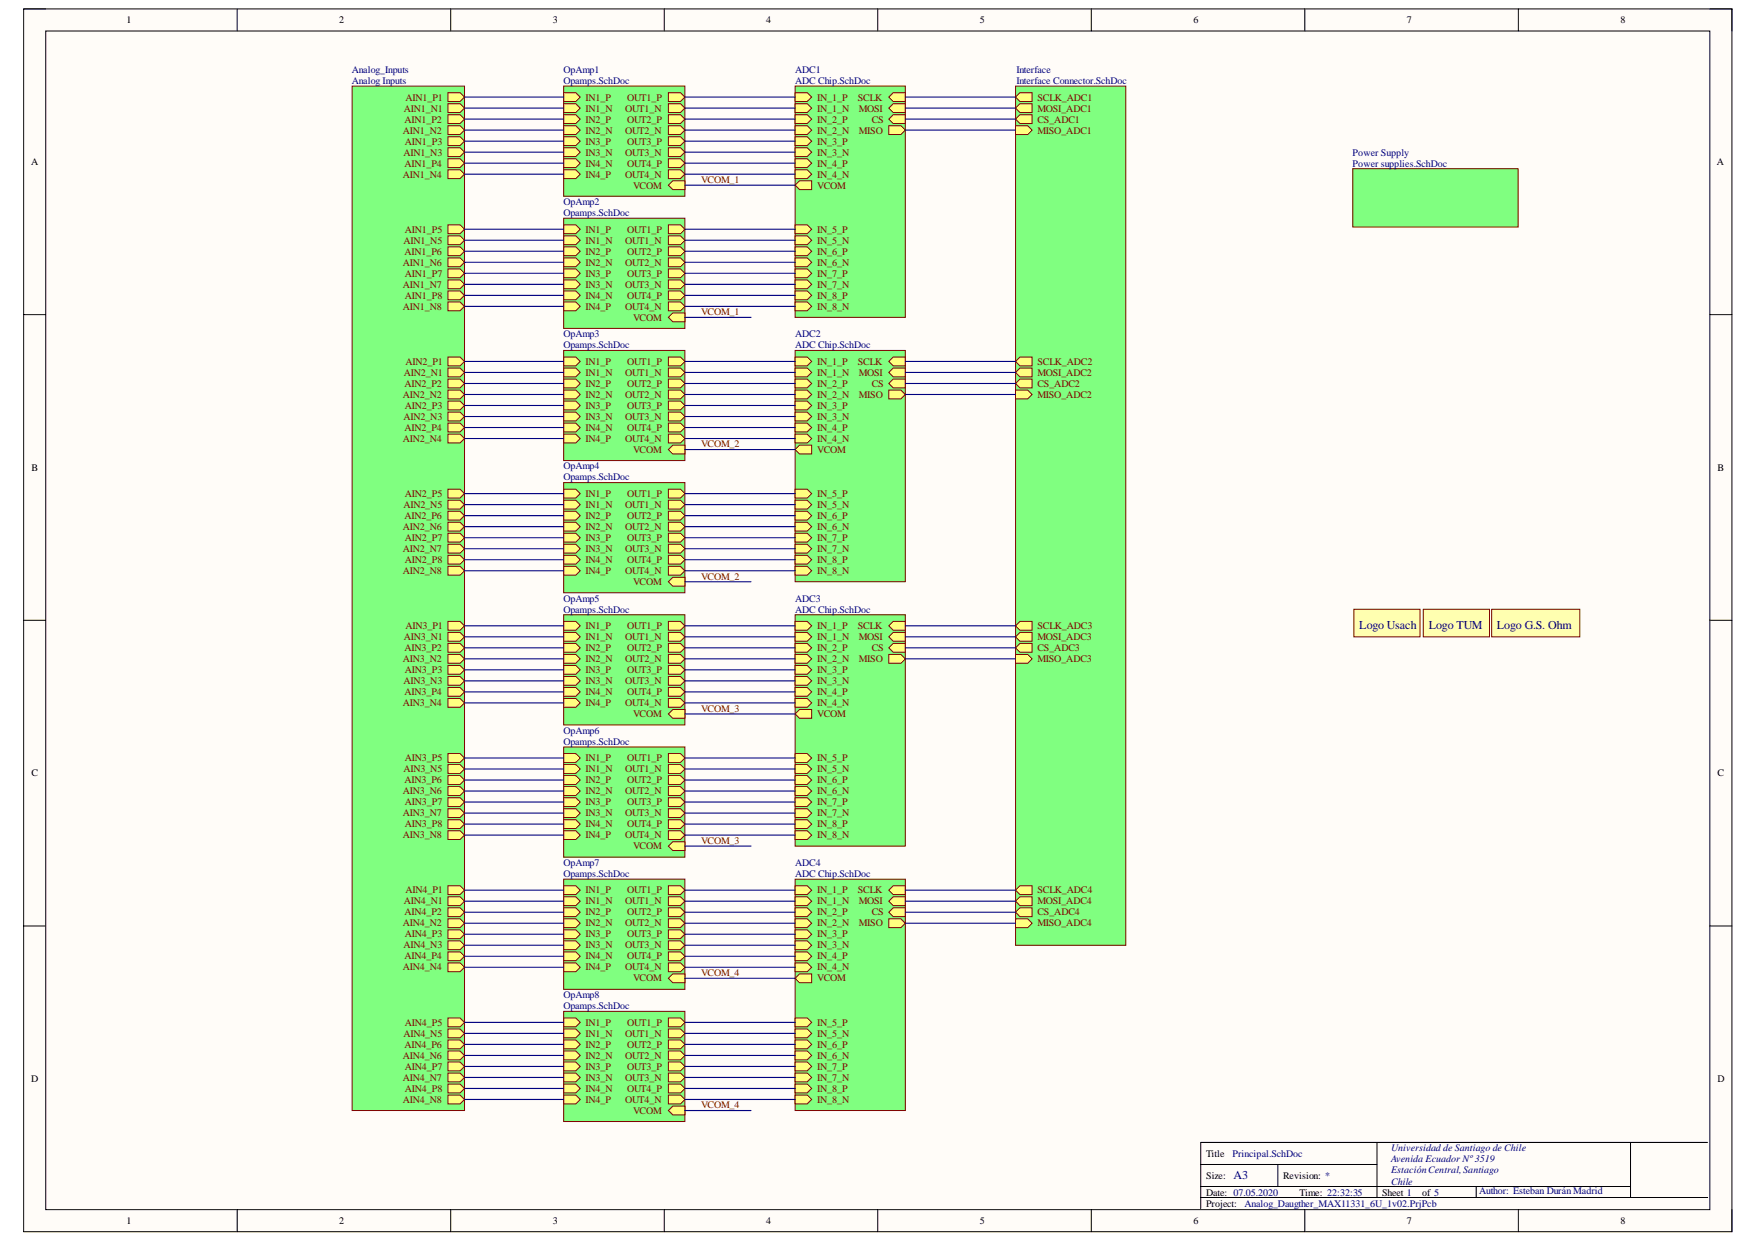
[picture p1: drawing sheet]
<svg xmlns="http://www.w3.org/2000/svg" width="297mm" height="210mm" viewBox="0 0 297 210" stroke-linecap="round" stroke-linejoin="round" font-family="sans-serif">
<defs><g id="words">
<g font-size="2" fill="#000080">
<text x="229.8" y="106.3">Logo Usach</text>
<text x="241.5" y="106.3">Logo TUM</text>
<text x="253" y="106.3">Logo G.S. Ohm</text>
<text x="208.5" y="199.3">A3</text>
</g>
<g font-size="1.7">
<text x="21.4" y="3.9">1</text>
<text x="57.4" y="3.9">2</text>
<text x="93.5" y="3.9">3</text>
<text x="129.5" y="3.9">4</text>
<text x="165.7" y="3.9">5</text>
<text x="201.8" y="3.9">6</text>
<text x="237.8" y="3.9">7</text>
<text x="273.9" y="3.9">8</text>
<text x="5.2" y="27.9">A</text>
<text x="290.3" y="27.9">A</text>
<text x="5.3" y="79.6">B</text>
<text x="290.4" y="79.6">B</text>
<text x="5.3" y="131.2">C</text>
<text x="290.4" y="131.2">C</text>
<text x="5.2" y="182.9">D</text>
<text x="290.4" y="182.9">D</text>
<text x="203.9" y="195.5">Title</text>
<text x="203.9" y="199.3">Size:</text>
<text x="203.9" y="202">Date: 07.05.2020</text>
<text x="203.9" y="203.9">Project:</text>
<text x="216.9" y="199.3">Revision: *</text>
<text x="219.7" y="202">Time: 22:32:35</text>
<text x="233.7" y="202">Sheet 1</text>
<text x="240.4" y="202">of 5</text>
<text x="21.4" y="206.9">1</text>
<text x="57.4" y="206.9">2</text>
<text x="93.5" y="206.9">3</text>
<text x="129.5" y="206.9">4</text>
<text x="165.7" y="206.9">5</text>
<text x="201.8" y="206.9">6</text>
<text x="237.8" y="206.9">7</text>
<text x="273.9" y="206.9">8</text>
</g>
<g font-size="1.7" fill="#000080">
<text x="59.5" y="12.4">Analog_Inputs</text>
<text x="59.5" y="14.2">Analog Inputs</text>
<text x="95.3" y="12.4">OpAmp1</text>
<text x="95.3" y="14.2">Opamps.SchDoc</text>
<text x="134.4" y="12.4">ADC1</text>
<text x="134.4" y="14.2">ADC Chip.SchDoc</text>
<text x="171.8" y="12.4">Interface</text>
<text x="171.8" y="14.2">Interface Connector.SchDoc</text>
<text x="228.7" y="26.3">Power Supply</text>
<text x="228.7" y="28.2">Power supplies.SchDoc</text>
<text x="95.3" y="34.7">OpAmp2</text>
<text x="95.3" y="36.5">Opamps.SchDoc</text>
<text x="95.3" y="57">OpAmp3</text>
<text x="95.3" y="58.8">Opamps.SchDoc</text>
<text x="134.4" y="57">ADC2</text>
<text x="134.4" y="58.8">ADC Chip.SchDoc</text>
<text x="95.3" y="79.3">OpAmp4</text>
<text x="95.3" y="81.2">Opamps.SchDoc</text>
<text x="95.3" y="101.7">OpAmp5</text>
<text x="134.4" y="101.7">ADC3</text>
<text x="95.3" y="103.6">Opamps.SchDoc</text>
<text x="134.4" y="103.6">ADC Chip.SchDoc</text>
<text x="95.3" y="124">OpAmp6</text>
<text x="95.3" y="125.9">Opamps.SchDoc</text>
<text x="95.3" y="146.3">OpAmp7</text>
<text x="95.3" y="148.2">Opamps.SchDoc</text>
<text x="134.4" y="146.3">ADC4</text>
<text x="134.4" y="148.2">ADC Chip.SchDoc</text>
<text x="95.3" y="168.7">OpAmp8</text>
<text x="95.3" y="170.6">Opamps.SchDoc</text>
<text x="208.4" y="195.5">Principal.SchDoc</text>
<text x="235.2" y="196.5">Avenida Ecuador Nº3519</text>
<text x="235.2" y="194.6">Universidad de Santiago de Chile</text>
<text x="210.4" y="203.9">Analog_Daugther_MAX11331_6U_1v02.PrjPcb</text>
<text x="235.2" y="198.3">EstaciónCentral,Santiago</text>
<text x="235.2" y="200.2">Chile</text>
<text x="250.1" y="201.8">Author: Esteban Durán Madrid</text>
</g>
<g font-size="1.7" fill="#800000">
<text x="68.5" y="17">AIN1_P1</text>
<text x="99" y="17">IN1_P</text>
<text x="106" y="17">OUT1_P</text>
<text x="138.2" y="17">IN_1_P</text>
<text x="145" y="17">SCLK</text>
<text x="175.4" y="17">SCLK_ADC1</text>
<text x="68.1" y="22.6">AIN1_N2</text>
<text x="68.3" y="18.9">AIN1_N1</text>
<text x="68.4" y="20.7">AIN1_P2</text>
<text x="99" y="20.7">IN2_P</text>
<text x="99" y="18.9">IN1_N</text>
<text x="99" y="22.6">IN2_N</text>
<text x="105.7" y="18.9">OUT1_N</text>
<text x="105.7" y="22.6">OUT2_N</text>
<text x="106" y="20.7">OUT2_P</text>
<text x="138.2" y="18.9">IN_1_N</text>
<text x="138.2" y="20.7">IN_2_P</text>
<text x="138.2" y="22.6">IN_2_N</text>
<text x="145.2" y="18.9">MOSI</text>
<text x="145.2" y="22.6">MISO</text>
<text x="147.4" y="20.7">CS</text>
<text x="175.4" y="20.7">CS_ADC1</text>
<text x="175.4" y="22.6">MISO_ADC1</text>
<text x="175.4" y="18.9">MOSI_ADC1</text>
<text x="68.2" y="26.3">AIN1_N3</text>
<text x="68.4" y="28.2">AIN1_P4</text>
<text x="68.4" y="24.4">AIN1_P3</text>
<text x="99" y="26.3">IN3_N</text>
<text x="99" y="28.2">IN4_N</text>
<text x="99" y="24.4">IN3_P</text>
<text x="105.7" y="26.3">OUT3_N</text>
<text x="106" y="24.4">OUT3_P</text>
<text x="106" y="28.2">OUT4_P</text>
<text x="138.2" y="28.2">IN_4_P</text>
<text x="138.2" y="26.3">IN_3_N</text>
<text x="138.2" y="24.4">IN_3_P</text>
<text x="68.1" y="30">AIN1_N4</text>
<text x="99" y="30">IN4_P</text>
<text x="105.7" y="30">OUT4_N</text>
<text x="107" y="31.9">VCOM</text>
<text x="118.5" y="30.9">VCOM_1</text>
<text x="138.2" y="30">IN_4_N</text>
<text x="138.2" y="31.9">VCOM</text>
<text x="68.2" y="41.2">AIN1_N5</text>
<text x="68.4" y="39.3">AIN1_P5</text>
<text x="99" y="41.2">IN1_N</text>
<text x="99" y="39.3">IN1_P</text>
<text x="105.7" y="41.2">OUT1_N</text>
<text x="106" y="39.3">OUT1_P</text>
<text x="138.2" y="39.3">IN_5_P</text>
<text x="138.2" y="41.2">IN_5_N</text>
<text x="68.1" y="44.9">AIN1_N6</text>
<text x="68.4" y="43">AIN1_P6</text>
<text x="68.4" y="46.8">AIN1_P7</text>
<text x="99" y="43">IN2_P</text>
<text x="99" y="44.9">IN2_N</text>
<text x="99" y="46.8">IN3_P</text>
<text x="105.7" y="44.9">OUT2_N</text>
<text x="106" y="46.8">OUT3_P</text>
<text x="106" y="43">OUT2_P</text>
<text x="138.2" y="43">IN_6_P</text>
<text x="138.2" y="44.9">IN_6_N</text>
<text x="138.2" y="46.8">IN_7_P</text>
<text x="68.1" y="52.3">AIN1_N8</text>
<text x="68.1" y="48.6">AIN1_N7</text>
<text x="68.4" y="50.5">AIN1_P8</text>
<text x="99" y="52.3">IN4_P</text>
<text x="99" y="48.6">IN3_N</text>
<text x="99" y="50.5">IN4_N</text>
<text x="105.7" y="48.6">OUT3_N</text>
<text x="105.7" y="52.3">OUT4_N</text>
<text x="106" y="50.5">OUT4_P</text>
<text x="118.5" y="53.3">VCOM_1</text>
<text x="138.2" y="48.6">IN_7_N</text>
<text x="138.2" y="52.3">IN_8_N</text>
<text x="138.2" y="50.5">IN_8_P</text>
<text x="107" y="54.2">VCOM</text>
<text x="68.3" y="63.5">AIN2_N1</text>
<text x="68.4" y="65.4">AIN2_P2</text>
<text x="68.5" y="61.6">AIN2_P1</text>
<text x="99" y="65.4">IN2_P</text>
<text x="99" y="63.5">IN1_N</text>
<text x="99" y="61.6">IN1_P</text>
<text x="105.7" y="63.5">OUT1_N</text>
<text x="106" y="61.6">OUT1_P</text>
<text x="106" y="65.4">OUT2_P</text>
<text x="138.2" y="61.6">IN_1_P</text>
<text x="138.2" y="63.5">IN_1_N</text>
<text x="138.2" y="65.4">IN_2_P</text>
<text x="145" y="61.6">SCLK</text>
<text x="145.2" y="63.5">MOSI</text>
<text x="147.4" y="65.4">CS</text>
<text x="175.4" y="65.4">CS_ADC2</text>
<text x="175.4" y="61.6">SCLK_ADC2</text>
<text x="175.4" y="63.5">MOSI_ADC2</text>
<text x="68.1" y="67.2">AIN2_N2</text>
<text x="68.2" y="70.9">AIN2_N3</text>
<text x="68.4" y="69.1">AIN2_P3</text>
<text x="99" y="70.9">IN3_N</text>
<text x="99" y="67.2">IN2_N</text>
<text x="99" y="69.1">IN3_P</text>
<text x="105.7" y="70.9">OUT3_N</text>
<text x="105.7" y="67.2">OUT2_N</text>
<text x="106" y="69.1">OUT3_P</text>
<text x="138.2" y="67.2">IN_2_N</text>
<text x="138.2" y="70.9">IN_3_N</text>
<text x="138.2" y="69.1">IN_3_P</text>
<text x="145.2" y="67.2">MISO</text>
<text x="175.4" y="67.2">MISO_ADC2</text>
<text x="68.1" y="74.7">AIN2_N4</text>
<text x="68.4" y="72.8">AIN2_P4</text>
<text x="99" y="74.7">IN4_P</text>
<text x="99" y="72.8">IN4_N</text>
<text x="105.7" y="74.7">OUT4_N</text>
<text x="106" y="72.8">OUT4_P</text>
<text x="107" y="76.5">VCOM</text>
<text x="118.5" y="75.6">VCOM_2</text>
<text x="138.2" y="72.8">IN_4_P</text>
<text x="138.2" y="74.7">IN_4_N</text>
<text x="138.2" y="76.5">VCOM</text>
<text x="68.4" y="84">AIN2_P5</text>
<text x="99" y="84">IN1_P</text>
<text x="106" y="84">OUT1_P</text>
<text x="138.2" y="84">IN_5_P</text>
<text x="68.1" y="89.6">AIN2_N6</text>
<text x="68.2" y="85.8">AIN2_N5</text>
<text x="68.4" y="87.8">AIN2_P6</text>
<text x="99" y="87.8">IN2_P</text>
<text x="99" y="85.8">IN1_N</text>
<text x="99" y="89.6">IN2_N</text>
<text x="105.7" y="85.8">OUT1_N</text>
<text x="105.7" y="89.6">OUT2_N</text>
<text x="106" y="87.8">OUT2_P</text>
<text x="138.2" y="87.8">IN_6_P</text>
<text x="138.2" y="85.8">IN_5_N</text>
<text x="138.2" y="89.6">IN_6_N</text>
<text x="68.1" y="93.3">AIN2_N7</text>
<text x="68.4" y="95.2">AIN2_P8</text>
<text x="68.4" y="91.5">AIN2_P7</text>
<text x="99" y="93.3">IN3_N</text>
<text x="99" y="95.2">IN4_N</text>
<text x="99" y="91.5">IN3_P</text>
<text x="105.7" y="93.3">OUT3_N</text>
<text x="106" y="91.5">OUT3_P</text>
<text x="106" y="95.2">OUT4_P</text>
<text x="138.2" y="93.3">IN_7_N</text>
<text x="138.2" y="91.5">IN_7_P</text>
<text x="138.2" y="95.2">IN_8_P</text>
<text x="68.1" y="97.1">AIN2_N8</text>
<text x="99" y="97.1">IN4_P</text>
<text x="105.7" y="97.1">OUT4_N</text>
<text x="107" y="98.9">VCOM</text>
<text x="118.5" y="98">VCOM_2</text>
<text x="138.2" y="97.1">IN_8_N</text>
<text x="68.5" y="106.4">AIN3_P1</text>
<text x="99" y="106.4">IN1_P</text>
<text x="106" y="106.4">OUT1_P</text>
<text x="138.2" y="106.4">IN_1_P</text>
<text x="145" y="106.4">SCLK</text>
<text x="175.4" y="106.4">SCLK_ADC3</text>
<text x="68.1" y="111.9">AIN3_N2</text>
<text x="68.3" y="108.2">AIN3_N1</text>
<text x="68.4" y="110.1">AIN3_P2</text>
<text x="68.4" y="113.8">AIN3_P3</text>
<text x="99" y="110.1">IN2_P</text>
<text x="99" y="108.2">IN1_N</text>
<text x="99" y="111.9">IN2_N</text>
<text x="99" y="113.8">IN3_P</text>
<text x="105.7" y="108.2">OUT1_N</text>
<text x="105.7" y="111.9">OUT2_N</text>
<text x="106" y="113.8">OUT3_P</text>
<text x="106" y="110.1">OUT2_P</text>
<text x="138.2" y="108.2">IN_1_N</text>
<text x="138.2" y="110.1">IN_2_P</text>
<text x="138.2" y="111.9">IN_2_N</text>
<text x="138.2" y="113.8">IN_3_P</text>
<text x="145.2" y="108.2">MOSI</text>
<text x="145.2" y="111.9">MISO</text>
<text x="147.4" y="110.1">CS</text>
<text x="175.4" y="110.1">CS_ADC3</text>
<text x="175.4" y="108.2">MOSI_ADC3</text>
<text x="175.4" y="111.9">MISO_ADC3</text>
<text x="68.1" y="119.4">AIN3_N4</text>
<text x="68.2" y="115.7">AIN3_N3</text>
<text x="68.4" y="117.5">AIN3_P4</text>
<text x="99" y="119.4">IN4_P</text>
<text x="99" y="115.7">IN3_N</text>
<text x="99" y="117.5">IN4_N</text>
<text x="105.7" y="115.7">OUT3_N</text>
<text x="105.7" y="119.4">OUT4_N</text>
<text x="106" y="117.5">OUT4_P</text>
<text x="138.2" y="117.5">IN_4_P</text>
<text x="138.2" y="115.7">IN_3_N</text>
<text x="138.2" y="119.4">IN_4_N</text>
<text x="107" y="121.2">VCOM</text>
<text x="118.5" y="120.3">VCOM_3</text>
<text x="138.2" y="121.2">VCOM</text>
<text x="68.2" y="130.5">AIN3_N5</text>
<text x="68.4" y="128.7">AIN3_P5</text>
<text x="99" y="130.5">IN1_N</text>
<text x="99" y="128.7">IN1_P</text>
<text x="105.7" y="130.5">OUT1_N</text>
<text x="106" y="128.7">OUT1_P</text>
<text x="138.2" y="128.7">IN_5_P</text>
<text x="138.2" y="130.5">IN_5_N</text>
<text x="68.1" y="138">AIN3_N7</text>
<text x="68.1" y="134.2">AIN3_N6</text>
<text x="68.4" y="132.4">AIN3_P6</text>
<text x="68.4" y="136.1">AIN3_P7</text>
<text x="99" y="132.4">IN2_P</text>
<text x="99" y="138">IN3_N</text>
<text x="99" y="134.2">IN2_N</text>
<text x="99" y="136.1">IN3_P</text>
<text x="105.7" y="138">OUT3_N</text>
<text x="105.7" y="134.2">OUT2_N</text>
<text x="106" y="136.1">OUT3_P</text>
<text x="106" y="132.4">OUT2_P</text>
<text x="138.2" y="138">IN_7_N</text>
<text x="138.2" y="132.4">IN_6_P</text>
<text x="138.2" y="134.2">IN_6_N</text>
<text x="138.2" y="136.1">IN_7_P</text>
<text x="68.1" y="141.7">AIN3_N8</text>
<text x="68.4" y="139.8">AIN3_P8</text>
<text x="99" y="141.7">IN4_P</text>
<text x="99" y="139.8">IN4_N</text>
<text x="105.7" y="141.7">OUT4_N</text>
<text x="106" y="139.8">OUT4_P</text>
<text x="107" y="143.5">VCOM</text>
<text x="118.5" y="142.6">VCOM_3</text>
<text x="138.2" y="141.7">IN_8_N</text>
<text x="138.2" y="139.8">IN_8_P</text>
<text x="68.3" y="152.8">AIN4_N1</text>
<text x="68.4" y="154.7">AIN4_P2</text>
<text x="68.5" y="151">AIN4_P1</text>
<text x="99" y="154.7">IN2_P</text>
<text x="99" y="152.8">IN1_N</text>
<text x="99" y="151">IN1_P</text>
<text x="105.7" y="152.8">OUT1_N</text>
<text x="106" y="151">OUT1_P</text>
<text x="106" y="154.7">OUT2_P</text>
<text x="138.2" y="151">IN_1_P</text>
<text x="138.2" y="152.8">IN_1_N</text>
<text x="138.2" y="154.7">IN_2_P</text>
<text x="145" y="151">SCLK</text>
<text x="145.2" y="152.8">MOSI</text>
<text x="147.4" y="154.7">CS</text>
<text x="175.4" y="154.7">CS_ADC4</text>
<text x="175.4" y="151">SCLK_ADC4</text>
<text x="175.4" y="152.8">MOSI_ADC4</text>
<text x="68.1" y="156.6">AIN4_N2</text>
<text x="68.2" y="160.3">AIN4_N3</text>
<text x="68.4" y="158.4">AIN4_P3</text>
<text x="99" y="160.3">IN3_N</text>
<text x="99" y="156.6">IN2_N</text>
<text x="99" y="158.4">IN3_P</text>
<text x="105.7" y="160.3">OUT3_N</text>
<text x="105.7" y="156.6">OUT2_N</text>
<text x="106" y="158.4">OUT3_P</text>
<text x="138.2" y="156.6">IN_2_N</text>
<text x="138.2" y="160.3">IN_3_N</text>
<text x="138.2" y="158.4">IN_3_P</text>
<text x="145.2" y="156.6">MISO</text>
<text x="175.4" y="156.6">MISO_ADC4</text>
<text x="68.1" y="164">AIN4_N4</text>
<text x="68.4" y="162.1">AIN4_P4</text>
<text x="99" y="164">IN4_P</text>
<text x="99" y="162.1">IN4_N</text>
<text x="105.7" y="164">OUT4_N</text>
<text x="106" y="162.1">OUT4_P</text>
<text x="107" y="165.9">VCOM</text>
<text x="118.5" y="164.9">VCOM_4</text>
<text x="138.2" y="162.1">IN_4_P</text>
<text x="138.2" y="164">IN_4_N</text>
<text x="138.2" y="165.9">VCOM</text>
<text x="68.4" y="173.4">AIN4_P5</text>
<text x="99" y="173.4">IN1_P</text>
<text x="106" y="173.4">OUT1_P</text>
<text x="138.2" y="173.4">IN_5_P</text>
<text x="68.1" y="179">AIN4_N6</text>
<text x="68.2" y="175.2">AIN4_N5</text>
<text x="68.4" y="177.1">AIN4_P6</text>
<text x="99" y="177.1">IN2_P</text>
<text x="99" y="175.2">IN1_N</text>
<text x="99" y="179">IN2_N</text>
<text x="105.7" y="175.2">OUT1_N</text>
<text x="105.7" y="179">OUT2_N</text>
<text x="106" y="177.1">OUT2_P</text>
<text x="138.2" y="177.1">IN_6_P</text>
<text x="138.2" y="175.2">IN_5_N</text>
<text x="138.2" y="179">IN_6_N</text>
<text x="68.1" y="182.7">AIN4_N7</text>
<text x="68.4" y="184.5">AIN4_P8</text>
<text x="68.4" y="180.8">AIN4_P7</text>
<text x="99" y="182.7">IN3_N</text>
<text x="99" y="184.5">IN4_N</text>
<text x="99" y="180.8">IN3_P</text>
<text x="105.7" y="182.7">OUT3_N</text>
<text x="106" y="180.8">OUT3_P</text>
<text x="106" y="184.5">OUT4_P</text>
<text x="138.2" y="182.7">IN_7_N</text>
<text x="138.2" y="180.8">IN_7_P</text>
<text x="138.2" y="184.5">IN_8_P</text>
<text x="68.1" y="186.4">AIN4_N8</text>
<text x="99" y="186.4">IN4_P</text>
<text x="105.7" y="186.4">OUT4_N</text>
<text x="107" y="188.3">VCOM</text>
<text x="118.5" y="187.3">VCOM_4</text>
<text x="138.2" y="186.4">IN_8_N</text>
</g>
</g></defs>
<path d="M4 1.5h288.8v206.7h-288.8z" fill-rule="evenodd" fill="#fffcf8"/>
<path d="M4 1.5h288.8v206.7h-288.8z" fill="none" stroke="#000" stroke-width=".17"/>
<path d="M7.7 5.2h281.4v199.2h-281.4z" fill-rule="evenodd" fill="#fffcf8"/>
<g fill="none" stroke="#000" stroke-width=".17">
<path d="M4 1.5h3.7M7.7 5.2h281.4v199.2h-281.4zM40.1 1.5v3.7M76.2 1.5v3.7M112.3 1.5v3.7M148.4 1.5v3.7M184.5 1.5v3.7M220.6 1.5v3.7M256.7 1.5v3.7M289.1 1.5h3.7v3.7M4 53.2h3.7M289.1 53.2h3.7"/>
<path d="M4 104.8h3.7M289.1 104.8h3.7M4 156.5h3.7M289.1 156.5h3.7M203 196.8h29.8M216 196.8v3.7M232.8 193.1v9.3M275.7 193.1v9.3M288.7 193.1h-85.7v11.2M40.1 204.4v3.8M76.2 204.4v3.8M112.3 204.4v3.8"/>
<path d="M148.4 204.4v3.8M184.5 204.4v3.8M203 202.4h85.7M203 200.5h72.7M220.6 204.4v3.8M249.6 200.5v1.9M256.7 204.4v3.8M292.8 204.4v3.8"/>
</g>
<path d="M171.7 14.5h18.6v145.3h-18.6z" fill-rule="evenodd" fill="#80ff80"/>
<path d="M171.7 14.5h18.6v145.3h-18.6z" fill="none" stroke="#800000" stroke-width=".17"/>
<path d="M172.4 64.1h2.1v1.5h-2.1l-.7-.8z" fill-rule="evenodd" fill="#ffff80"/>
<path d="M172.4 64.1h2.1v1.5h-2.1l-.7-.8z" fill="none" stroke="#800000" stroke-width=".17"/>
<path d="M171.7 154.2l.7-.8h2.1v1.5h-2.1z" fill-rule="evenodd" fill="#ffff80"/>
<path d="M171.7 154.2l.7-.8h2.1v1.5h-2.1z" fill="none" stroke="#800000" stroke-width=".17"/>
<path d="M171.7 61.1l.7-.8h2.1v1.5h-2.1z" fill-rule="evenodd" fill="#ffff80"/>
<path d="M171.7 61.1l.7-.8h2.1v1.5h-2.1z" fill="none" stroke="#800000" stroke-width=".17"/>
<path d="M172.4 149.7h2.1v1.5h-2.1l-.7-.8z" fill-rule="evenodd" fill="#ffff80"/>
<path d="M172.4 149.7h2.1v1.5h-2.1l-.7-.8z" fill="none" stroke="#800000" stroke-width=".17"/>
<path d="M171.7 20.1l.7-.7h2.1v1.5h-2.1z" fill-rule="evenodd" fill="#ffff80"/>
<path d="M171.7 20.1l.7-.7h2.1v1.5h-2.1z" fill="none" stroke="#800000" stroke-width=".17"/>
<path d="M171.7 21.2h2l.8 .8-.8 .7h-2z" fill-rule="evenodd" fill="#ffff80"/>
<path d="M171.7 21.2h2l.8 .8-.8 .7h-2z" fill="none" stroke="#800000" stroke-width=".17"/>
<path d="M171.7 152.3l.7-.7h2.1v1.5h-2.1z" fill-rule="evenodd" fill="#ffff80"/>
<path d="M171.7 152.3l.7-.7h2.1v1.5h-2.1z" fill="none" stroke="#800000" stroke-width=".17"/>
<path d="M172.4 108.7h2.1v1.5h-2.1l-.7-.7z" fill-rule="evenodd" fill="#ffff80"/>
<path d="M172.4 108.7h2.1v1.5h-2.1l-.7-.7z" fill="none" stroke="#800000" stroke-width=".17"/>
<path d="M172.4 105h2.1v1.5h-2.1l-.7-.7z" fill-rule="evenodd" fill="#ffff80"/>
<path d="M172.4 105h2.1v1.5h-2.1l-.7-.7z" fill="none" stroke="#800000" stroke-width=".17"/>
<path d="M171.7 62.9l.7-.7h2.1v1.5h-2.1z" fill-rule="evenodd" fill="#ffff80"/>
<path d="M171.7 62.9l.7-.7h2.1v1.5h-2.1z" fill="none" stroke="#800000" stroke-width=".17"/>
<path d="M172.4 106.9h2.1v1.5h-2.1l-.7-.8z" fill-rule="evenodd" fill="#ffff80"/>
<path d="M172.4 106.9h2.1v1.5h-2.1l-.7-.8z" fill="none" stroke="#800000" stroke-width=".17"/>
<path d="M171.7 155.3h2l.8 .7-.8 .8h-2z" fill-rule="evenodd" fill="#ffff80"/>
<path d="M171.7 155.3h2l.8 .7-.8 .8h-2z" fill="none" stroke="#800000" stroke-width=".17"/>
<path d="M171.7 110.6h2l.8 .8-.8 .7h-2z" fill-rule="evenodd" fill="#ffff80"/>
<path d="M171.7 110.6h2l.8 .8-.8 .7h-2z" fill="none" stroke="#800000" stroke-width=".17"/>
<path d="M171.7 65.9h2l.8 .8-.8 .7h-2z" fill-rule="evenodd" fill="#ffff80"/>
<path d="M171.7 65.9h2l.8 .8-.8 .7h-2z" fill="none" stroke="#800000" stroke-width=".17"/>
<path d="M172.4 15.7h2.1v1.4h-2.1l-.7-.7z" fill-rule="evenodd" fill="#ffff80"/>
<path d="M172.4 15.7h2.1v1.4h-2.1l-.7-.7z" fill="none" stroke="#800000" stroke-width=".17"/>
<path d="M171.7 18.3l.7-.8h2.1v1.5h-2.1z" fill-rule="evenodd" fill="#ffff80"/>
<path d="M171.7 18.3l.7-.8h2.1v1.5h-2.1z" fill="none" stroke="#800000" stroke-width=".17"/>
<path d="M59.5 14.5h19v173.2h-19z" fill-rule="evenodd" fill="#80ff80"/>
<path d="M59.5 14.5h19v173.2h-19z" fill="none" stroke="#800000" stroke-width=".17"/>
<path d="M75.7 17.5h2.1l.7 .8-.7 .7h-2.1z" fill-rule="evenodd" fill="#ffff80"/>
<path d="M75.7 17.5h2.1l.7 .8-.7 .7h-2.1z" fill="none" stroke="#800000" stroke-width=".17"/>
<path d="M75.7 15.7h2.1l.7 .7-.7 .7h-2.1z" fill-rule="evenodd" fill="#ffff80"/>
<path d="M75.7 15.7h2.1l.7 .7-.7 .7h-2.1z" fill="none" stroke="#800000" stroke-width=".17"/>
<path d="M75.7 51h2.1l.7 .8-.7 .7h-2.1z" fill-rule="evenodd" fill="#ffff80"/>
<path d="M75.7 51h2.1l.7 .8-.7 .7h-2.1z" fill="none" stroke="#800000" stroke-width=".17"/>
<path d="M75.7 47.3h2.1l.7 .8-.7 .7h-2.1z" fill-rule="evenodd" fill="#ffff80"/>
<path d="M75.7 47.3h2.1l.7 .8-.7 .7h-2.1z" fill="none" stroke="#800000" stroke-width=".17"/>
<path d="M75.7 62.2h2.1l.7 .7-.7 .8h-2.1z" fill-rule="evenodd" fill="#ffff80"/>
<path d="M75.7 62.2h2.1l.7 .7-.7 .8h-2.1z" fill="none" stroke="#800000" stroke-width=".17"/>
<path d="M75.7 60.3h2.1l.7 .8-.7 .7h-2.1z" fill-rule="evenodd" fill="#ffff80"/>
<path d="M75.7 60.3h2.1l.7 .8-.7 .7h-2.1z" fill="none" stroke="#800000" stroke-width=".17"/>
<path d="M75.7 86.4h2.1l.7 .7-.7 .8h-2.1z" fill-rule="evenodd" fill="#ffff80"/>
<path d="M75.7 86.4h2.1l.7 .7-.7 .8h-2.1z" fill="none" stroke="#800000" stroke-width=".17"/>
<path d="M75.7 19.4h2.1l.7 .7-.7 .8h-2.1z" fill-rule="evenodd" fill="#ffff80"/>
<path d="M75.7 19.4h2.1l.7 .7-.7 .8h-2.1z" fill="none" stroke="#800000" stroke-width=".17"/>
<path d="M75.7 23.1h2.1l.7 .8-.7 .7h-2.1z" fill-rule="evenodd" fill="#ffff80"/>
<path d="M75.7 23.1h2.1l.7 .8-.7 .7h-2.1z" fill="none" stroke="#800000" stroke-width=".17"/>
<path d="M75.7 64.1h2.1l.7 .7-.7 .8h-2.1z" fill-rule="evenodd" fill="#ffff80"/>
<path d="M75.7 64.1h2.1l.7 .7-.7 .8h-2.1z" fill="none" stroke="#800000" stroke-width=".17"/>
<path d="M75.7 71.5h2.1l.7 .8-.7 .7h-2.1z" fill-rule="evenodd" fill="#ffff80"/>
<path d="M75.7 71.5h2.1l.7 .8-.7 .7h-2.1z" fill="none" stroke="#800000" stroke-width=".17"/>
<path d="M75.7 93.9h2.1l.7 .7-.7 .7h-2.1z" fill-rule="evenodd" fill="#ffff80"/>
<path d="M75.7 93.9h2.1l.7 .7-.7 .7h-2.1z" fill="none" stroke="#800000" stroke-width=".17"/>
<path d="M75.7 45.4h2.1l.7 .8-.7 .7h-2.1z" fill-rule="evenodd" fill="#ffff80"/>
<path d="M75.7 45.4h2.1l.7 .8-.7 .7h-2.1z" fill="none" stroke="#800000" stroke-width=".17"/>
<path d="M75.7 38h2.1l.7 .7-.7 .8h-2.1z" fill-rule="evenodd" fill="#ffff80"/>
<path d="M75.7 38h2.1l.7 .7-.7 .8h-2.1z" fill="none" stroke="#800000" stroke-width=".17"/>
<path d="M75.7 25h2.1l.7 .7-.7 .8h-2.1z" fill-rule="evenodd" fill="#ffff80"/>
<path d="M75.7 25h2.1l.7 .7-.7 .8h-2.1z" fill="none" stroke="#800000" stroke-width=".17"/>
<path d="M75.7 21.2h2.1l.7 .8-.7 .7h-2.1z" fill-rule="evenodd" fill="#ffff80"/>
<path d="M75.7 21.2h2.1l.7 .8-.7 .7h-2.1z" fill="none" stroke="#800000" stroke-width=".17"/>
<path d="M75.7 39.9h2.1l.7 .7-.7 .8h-2.1z" fill-rule="evenodd" fill="#ffff80"/>
<path d="M75.7 39.9h2.1l.7 .7-.7 .8h-2.1z" fill="none" stroke="#800000" stroke-width=".17"/>
<path d="M75.7 82.7h2.1l.7 .7-.7 .8h-2.1z" fill-rule="evenodd" fill="#ffff80"/>
<path d="M75.7 82.7h2.1l.7 .7-.7 .8h-2.1z" fill="none" stroke="#800000" stroke-width=".17"/>
<path d="M75.7 41.7h2.1l.7 .8-.7 .7h-2.1z" fill-rule="evenodd" fill="#ffff80"/>
<path d="M75.7 41.7h2.1l.7 .8-.7 .7h-2.1z" fill="none" stroke="#800000" stroke-width=".17"/>
<path d="M75.7 28.7h2.1l.7 .7-.7 .8h-2.1z" fill-rule="evenodd" fill="#ffff80"/>
<path d="M75.7 28.7h2.1l.7 .7-.7 .8h-2.1z" fill="none" stroke="#800000" stroke-width=".17"/>
<path d="M75.7 49.2h2.1l.7 .7-.7 .8h-2.1z" fill-rule="evenodd" fill="#ffff80"/>
<path d="M75.7 49.2h2.1l.7 .7-.7 .8h-2.1z" fill="none" stroke="#800000" stroke-width=".17"/>
<path d="M75.7 67.8h2.1l.7 .7-.7 .8h-2.1z" fill-rule="evenodd" fill="#ffff80"/>
<path d="M75.7 67.8h2.1l.7 .7-.7 .8h-2.1z" fill="none" stroke="#800000" stroke-width=".17"/>
<path d="M75.7 90.1h2.1l.7 .8-.7 .7h-2.1z" fill-rule="evenodd" fill="#ffff80"/>
<path d="M75.7 90.1h2.1l.7 .8-.7 .7h-2.1z" fill="none" stroke="#800000" stroke-width=".17"/>
<path d="M75.7 26.8h2.1l.7 .8-.7 .7h-2.1z" fill-rule="evenodd" fill="#ffff80"/>
<path d="M75.7 26.8h2.1l.7 .8-.7 .7h-2.1z" fill="none" stroke="#800000" stroke-width=".17"/>
<path d="M75.7 43.6h2.1l.7 .7-.7 .8h-2.1z" fill-rule="evenodd" fill="#ffff80"/>
<path d="M75.7 43.6h2.1l.7 .7-.7 .8h-2.1z" fill="none" stroke="#800000" stroke-width=".17"/>
<path d="M75.7 183.2h2.1l.7 .8-.7 .7h-2.1z" fill-rule="evenodd" fill="#ffff80"/>
<path d="M75.7 183.2h2.1l.7 .8-.7 .7h-2.1z" fill="none" stroke="#800000" stroke-width=".17"/>
<path d="M75.7 108.7h2.1l.7 .8-.7 .7h-2.1z" fill-rule="evenodd" fill="#ffff80"/>
<path d="M75.7 108.7h2.1l.7 .8-.7 .7h-2.1z" fill="none" stroke="#800000" stroke-width=".17"/>
<path d="M75.7 134.8h2.1l.7 .7-.7 .8h-2.1z" fill-rule="evenodd" fill="#ffff80"/>
<path d="M75.7 134.8h2.1l.7 .7-.7 .8h-2.1z" fill="none" stroke="#800000" stroke-width=".17"/>
<path d="M75.7 92h2.1l.7 .7-.7 .8h-2.1z" fill-rule="evenodd" fill="#ffff80"/>
<path d="M75.7 92h2.1l.7 .7-.7 .8h-2.1z" fill="none" stroke="#800000" stroke-width=".17"/>
<path d="M75.7 159h2.1l.7 .8-.7 .7h-2.1z" fill-rule="evenodd" fill="#ffff80"/>
<path d="M75.7 159h2.1l.7 .8-.7 .7h-2.1z" fill="none" stroke="#800000" stroke-width=".17"/>
<path d="M75.7 69.6h2.1l.7 .8-.7 .7h-2.1z" fill-rule="evenodd" fill="#ffff80"/>
<path d="M75.7 69.6h2.1l.7 .8-.7 .7h-2.1z" fill="none" stroke="#800000" stroke-width=".17"/>
<path d="M75.7 105h2.1l.7 .8-.7 .7h-2.1z" fill-rule="evenodd" fill="#ffff80"/>
<path d="M75.7 105h2.1l.7 .8-.7 .7h-2.1z" fill="none" stroke="#800000" stroke-width=".17"/>
<path d="M75.7 172h2.1l.7 .8-.7 .7h-2.1z" fill-rule="evenodd" fill="#ffff80"/>
<path d="M75.7 172h2.1l.7 .8-.7 .7h-2.1z" fill="none" stroke="#800000" stroke-width=".17"/>
<path d="M75.7 127.4h2.1l.7 .7-.7 .7h-2.1z" fill-rule="evenodd" fill="#ffff80"/>
<path d="M75.7 127.4h2.1l.7 .7-.7 .7h-2.1z" fill="none" stroke="#800000" stroke-width=".17"/>
<path d="M75.7 136.7h2.1l.7 .7-.7 .8h-2.1z" fill-rule="evenodd" fill="#ffff80"/>
<path d="M75.7 136.7h2.1l.7 .7-.7 .8h-2.1z" fill="none" stroke="#800000" stroke-width=".17"/>
<path d="M75.7 155.3h2.1l.7 .7-.7 .8h-2.1z" fill-rule="evenodd" fill="#ffff80"/>
<path d="M75.7 155.3h2.1l.7 .7-.7 .8h-2.1z" fill="none" stroke="#800000" stroke-width=".17"/>
<path d="M75.7 151.6h2.1l.7 .7-.7 .8h-2.1z" fill-rule="evenodd" fill="#ffff80"/>
<path d="M75.7 151.6h2.1l.7 .7-.7 .8h-2.1z" fill="none" stroke="#800000" stroke-width=".17"/>
<path d="M75.7 116.2h2.1l.7 .7-.7 .8h-2.1z" fill-rule="evenodd" fill="#ffff80"/>
<path d="M75.7 116.2h2.1l.7 .7-.7 .8h-2.1z" fill="none" stroke="#800000" stroke-width=".17"/>
<path d="M75.7 179.5h2.1l.7 .7-.7 .8h-2.1z" fill-rule="evenodd" fill="#ffff80"/>
<path d="M75.7 179.5h2.1l.7 .7-.7 .8h-2.1z" fill="none" stroke="#800000" stroke-width=".17"/>
<path d="M75.7 157.1h2.1l.7 .8-.7 .7h-2.1z" fill-rule="evenodd" fill="#ffff80"/>
<path d="M75.7 157.1h2.1l.7 .8-.7 .7h-2.1z" fill="none" stroke="#800000" stroke-width=".17"/>
<path d="M75.7 131.1h2.1l.7 .7-.7 .8h-2.1z" fill-rule="evenodd" fill="#ffff80"/>
<path d="M75.7 131.1h2.1l.7 .7-.7 .8h-2.1z" fill="none" stroke="#800000" stroke-width=".17"/>
<path d="M75.7 106.9h2.1l.7 .7-.7 .8h-2.1z" fill-rule="evenodd" fill="#ffff80"/>
<path d="M75.7 106.9h2.1l.7 .7-.7 .8h-2.1z" fill="none" stroke="#800000" stroke-width=".17"/>
<path d="M75.7 181.4h2.1l.7 .7-.7 .7h-2.1z" fill-rule="evenodd" fill="#ffff80"/>
<path d="M75.7 181.4h2.1l.7 .7-.7 .7h-2.1z" fill="none" stroke="#800000" stroke-width=".17"/>
<path d="M75.7 138.5h2.1l.7 .8-.7 .7h-2.1z" fill-rule="evenodd" fill="#ffff80"/>
<path d="M75.7 138.5h2.1l.7 .8-.7 .7h-2.1z" fill="none" stroke="#800000" stroke-width=".17"/>
<path d="M75.7 185.1h2.1l.7 .7-.7 .8h-2.1z" fill-rule="evenodd" fill="#ffff80"/>
<path d="M75.7 185.1h2.1l.7 .7-.7 .8h-2.1z" fill="none" stroke="#800000" stroke-width=".17"/>
<path d="M75.7 114.3h2.1l.7 .8-.7 .7h-2.1z" fill-rule="evenodd" fill="#ffff80"/>
<path d="M75.7 114.3h2.1l.7 .8-.7 .7h-2.1z" fill="none" stroke="#800000" stroke-width=".17"/>
<path d="M75.7 84.5h2.1l.7 .8-.7 .7h-2.1z" fill-rule="evenodd" fill="#ffff80"/>
<path d="M75.7 84.5h2.1l.7 .8-.7 .7h-2.1z" fill="none" stroke="#800000" stroke-width=".17"/>
<path d="M75.7 73.4h2.1l.7 .7-.7 .8h-2.1z" fill-rule="evenodd" fill="#ffff80"/>
<path d="M75.7 73.4h2.1l.7 .7-.7 .8h-2.1z" fill="none" stroke="#800000" stroke-width=".17"/>
<path d="M75.7 160.9h2.1l.7 .7-.7 .8h-2.1z" fill-rule="evenodd" fill="#ffff80"/>
<path d="M75.7 160.9h2.1l.7 .7-.7 .8h-2.1z" fill="none" stroke="#800000" stroke-width=".17"/>
<path d="M75.7 110.6h2.1l.7 .8-.7 .7h-2.1z" fill-rule="evenodd" fill="#ffff80"/>
<path d="M75.7 110.6h2.1l.7 .8-.7 .7h-2.1z" fill="none" stroke="#800000" stroke-width=".17"/>
<path d="M75.7 173.9h2.1l.7 .7-.7 .8h-2.1z" fill-rule="evenodd" fill="#ffff80"/>
<path d="M75.7 173.9h2.1l.7 .7-.7 .8h-2.1z" fill="none" stroke="#800000" stroke-width=".17"/>
<path d="M75.7 95.7h2.1l.7 .8-.7 .7h-2.1z" fill-rule="evenodd" fill="#ffff80"/>
<path d="M75.7 95.7h2.1l.7 .8-.7 .7h-2.1z" fill="none" stroke="#800000" stroke-width=".17"/>
<path d="M75.7 132.9h2.1l.7 .8-.7 .7h-2.1z" fill-rule="evenodd" fill="#ffff80"/>
<path d="M75.7 132.9h2.1l.7 .8-.7 .7h-2.1z" fill="none" stroke="#800000" stroke-width=".17"/>
<path d="M75.7 149.7h2.1l.7 .7-.7 .8h-2.1z" fill-rule="evenodd" fill="#ffff80"/>
<path d="M75.7 149.7h2.1l.7 .7-.7 .8h-2.1z" fill="none" stroke="#800000" stroke-width=".17"/>
<path d="M75.7 162.7h2.1l.7 .8-.7 .7h-2.1z" fill-rule="evenodd" fill="#ffff80"/>
<path d="M75.7 162.7h2.1l.7 .8-.7 .7h-2.1z" fill="none" stroke="#800000" stroke-width=".17"/>
<path d="M75.7 118.1h2.1l.7 .7-.7 .7h-2.1z" fill-rule="evenodd" fill="#ffff80"/>
<path d="M75.7 118.1h2.1l.7 .7-.7 .7h-2.1z" fill="none" stroke="#800000" stroke-width=".17"/>
<path d="M75.7 88.3h2.1l.7 .7-.7 .8h-2.1z" fill-rule="evenodd" fill="#ffff80"/>
<path d="M75.7 88.3h2.1l.7 .7-.7 .8h-2.1z" fill="none" stroke="#800000" stroke-width=".17"/>
<path d="M75.7 153.4h2.1l.7 .8-.7 .7h-2.1z" fill-rule="evenodd" fill="#ffff80"/>
<path d="M75.7 153.4h2.1l.7 .8-.7 .7h-2.1z" fill="none" stroke="#800000" stroke-width=".17"/>
<path d="M75.7 175.8h2.1l.7 .7-.7 .8h-2.1z" fill-rule="evenodd" fill="#ffff80"/>
<path d="M75.7 175.8h2.1l.7 .7-.7 .8h-2.1z" fill="none" stroke="#800000" stroke-width=".17"/>
<path d="M75.7 140.4h2.1l.7 .7-.7 .8h-2.1z" fill-rule="evenodd" fill="#ffff80"/>
<path d="M75.7 140.4h2.1l.7 .7-.7 .8h-2.1z" fill="none" stroke="#800000" stroke-width=".17"/>
<path d="M75.7 177.6h2.1l.7 .8-.7 .7h-2.1z" fill-rule="evenodd" fill="#ffff80"/>
<path d="M75.7 177.6h2.1l.7 .8-.7 .7h-2.1z" fill="none" stroke="#800000" stroke-width=".17"/>
<path d="M75.7 65.9h2.1l.7 .8-.7 .7h-2.1z" fill-rule="evenodd" fill="#ffff80"/>
<path d="M75.7 65.9h2.1l.7 .8-.7 .7h-2.1z" fill="none" stroke="#800000" stroke-width=".17"/>
<path d="M75.7 129.2h2.1l.7 .8-.7 .7h-2.1z" fill-rule="evenodd" fill="#ffff80"/>
<path d="M75.7 129.2h2.1l.7 .8-.7 .7h-2.1z" fill="none" stroke="#800000" stroke-width=".17"/>
<path d="M75.7 112.5h2.1l.7 .7-.7 .8h-2.1z" fill-rule="evenodd" fill="#ffff80"/>
<path d="M75.7 112.5h2.1l.7 .7-.7 .8h-2.1z" fill="none" stroke="#800000" stroke-width=".17"/>
<path d="M228.9 103h11.2v4.6h-11.2z" fill-rule="evenodd" fill="#ffffb0"/>
<path d="M228.9 103h11.2v4.6h-11.2z" fill="none" stroke="#800000" stroke-width=".17"/>
<path d="M240.6 103h11.2v4.6h-11.2z" fill-rule="evenodd" fill="#ffffb0"/>
<path d="M240.6 103h11.2v4.6h-11.2z" fill="none" stroke="#800000" stroke-width=".17"/>
<path d="M252.2 103h14.9v4.6h-14.9z" fill-rule="evenodd" fill="#ffffb0"/>
<path d="M252.2 103h14.9v4.6h-14.9z" fill="none" stroke="#800000" stroke-width=".17"/>
<path d="M228.7 28.5h28v9.9h-28z" fill-rule="evenodd" fill="#80ff80"/>
<path d="M228.7 28.5h28v9.9h-28z" fill="none" stroke="#800000" stroke-width=".17"/>
<path d="M134.4 14.5h18.7v39.1h-18.7z" fill-rule="evenodd" fill="#80ff80"/>
<path d="M134.4 14.5h18.7v39.1h-18.7z" fill="none" stroke="#800000" stroke-width=".17"/>
<path d="M134.4 15.7h2.1l.7 .7-.7 .7h-2.1z" fill-rule="evenodd" fill="#ffff80"/>
<path d="M134.4 15.7h2.1l.7 .7-.7 .7h-2.1z" fill="none" stroke="#800000" stroke-width=".17"/>
<path d="M134.4 47.3h2.1l.7 .8-.7 .7h-2.1z" fill-rule="evenodd" fill="#ffff80"/>
<path d="M134.4 47.3h2.1l.7 .8-.7 .7h-2.1z" fill="none" stroke="#800000" stroke-width=".17"/>
<path d="M134.4 38h2.1l.7 .7-.7 .8h-2.1z" fill-rule="evenodd" fill="#ffff80"/>
<path d="M134.4 38h2.1l.7 .7-.7 .8h-2.1z" fill="none" stroke="#800000" stroke-width=".17"/>
<path d="M134.4 26.8h2.1l.7 .8-.7 .7h-2.1z" fill-rule="evenodd" fill="#ffff80"/>
<path d="M134.4 26.8h2.1l.7 .8-.7 .7h-2.1z" fill="none" stroke="#800000" stroke-width=".17"/>
<path d="M134.4 17.5h2.1l.7 .8-.7 .7h-2.1z" fill-rule="evenodd" fill="#ffff80"/>
<path d="M134.4 17.5h2.1l.7 .8-.7 .7h-2.1z" fill="none" stroke="#800000" stroke-width=".17"/>
<path d="M150.3 18.3l.7-.8h2.1v1.5h-2.1z" fill-rule="evenodd" fill="#ffff80"/>
<path d="M150.3 18.3l.7-.8h2.1v1.5h-2.1z" fill="none" stroke="#800000" stroke-width=".17"/>
<path d="M134.4 41.7h2.1l.7 .8-.7 .7h-2.1z" fill-rule="evenodd" fill="#ffff80"/>
<path d="M134.4 41.7h2.1l.7 .8-.7 .7h-2.1z" fill="none" stroke="#800000" stroke-width=".17"/>
<path d="M134.4 19.4h2.1l.7 .7-.7 .8h-2.1z" fill-rule="evenodd" fill="#ffff80"/>
<path d="M134.4 19.4h2.1l.7 .7-.7 .8h-2.1z" fill="none" stroke="#800000" stroke-width=".17"/>
<path d="M134.4 21.2h2.1l.7 .8-.7 .7h-2.1z" fill-rule="evenodd" fill="#ffff80"/>
<path d="M134.4 21.2h2.1l.7 .8-.7 .7h-2.1z" fill="none" stroke="#800000" stroke-width=".17"/>
<path d="M134.4 39.9h2.1l.7 .7-.7 .8h-2.1z" fill-rule="evenodd" fill="#ffff80"/>
<path d="M134.4 39.9h2.1l.7 .7-.7 .8h-2.1z" fill="none" stroke="#800000" stroke-width=".17"/>
<path d="M150.3 20.1l.7-.7h2.1v1.5h-2.1z" fill-rule="evenodd" fill="#ffff80"/>
<path d="M150.3 20.1l.7-.7h2.1v1.5h-2.1z" fill="none" stroke="#800000" stroke-width=".17"/>
<path d="M134.4 43.6h2.1l.7 .7-.7 .8h-2.1z" fill-rule="evenodd" fill="#ffff80"/>
<path d="M134.4 43.6h2.1l.7 .7-.7 .8h-2.1z" fill="none" stroke="#800000" stroke-width=".17"/>
<path d="M134.4 25h2.1l.7 .7-.7 .8h-2.1z" fill-rule="evenodd" fill="#ffff80"/>
<path d="M134.4 25h2.1l.7 .7-.7 .8h-2.1z" fill="none" stroke="#800000" stroke-width=".17"/>
<path d="M134.4 51h2.1l.7 .8-.7 .7h-2.1z" fill-rule="evenodd" fill="#ffff80"/>
<path d="M134.4 51h2.1l.7 .8-.7 .7h-2.1z" fill="none" stroke="#800000" stroke-width=".17"/>
<path d="M134.4 45.4h2.1l.7 .8-.7 .7h-2.1z" fill-rule="evenodd" fill="#ffff80"/>
<path d="M134.4 45.4h2.1l.7 .8-.7 .7h-2.1z" fill="none" stroke="#800000" stroke-width=".17"/>
<path d="M134.4 28.7h2.1l.7 .7-.7 .8h-2.1z" fill-rule="evenodd" fill="#ffff80"/>
<path d="M134.4 28.7h2.1l.7 .7-.7 .8h-2.1z" fill="none" stroke="#800000" stroke-width=".17"/>
<path d="M150.3 21.2h2l.8 .8-.8 .7h-2z" fill-rule="evenodd" fill="#ffff80"/>
<path d="M150.3 21.2h2l.8 .8-.8 .7h-2z" fill="none" stroke="#800000" stroke-width=".17"/>
<path d="M134.4 49.2h2.1l.7 .7-.7 .8h-2.1z" fill-rule="evenodd" fill="#ffff80"/>
<path d="M134.4 49.2h2.1l.7 .7-.7 .8h-2.1z" fill="none" stroke="#800000" stroke-width=".17"/>
<path d="M150.3 16.4l.7-.7h2.1v1.4h-2.1z" fill-rule="evenodd" fill="#ffff80"/>
<path d="M150.3 16.4l.7-.7h2.1v1.4h-2.1z" fill="none" stroke="#800000" stroke-width=".17"/>
<path d="M134.4 23.1h2.1l.7 .8-.7 .7h-2.1z" fill-rule="evenodd" fill="#ffff80"/>
<path d="M134.4 23.1h2.1l.7 .8-.7 .7h-2.1z" fill="none" stroke="#800000" stroke-width=".17"/>
<path d="M134.4 31.3l.8-.7h2v1.4h-2z" fill-rule="evenodd" fill="#ffff80"/>
<path d="M134.4 31.3l.8-.7h2v1.4h-2z" fill="none" stroke="#800000" stroke-width=".17"/>
<path d="M95.3 14.5h20.5v18.7h-20.5z" fill-rule="evenodd" fill="#80ff80"/>
<path d="M95.3 14.5h20.5v18.7h-20.5z" fill="none" stroke="#800000" stroke-width=".17"/>
<path d="M95.3 19.4h2l.8 .7-.8 .8h-2z" fill-rule="evenodd" fill="#ffff80"/>
<path d="M95.3 19.4h2l.8 .7-.8 .8h-2z" fill="none" stroke="#800000" stroke-width=".17"/>
<path d="M95.3 17.5h2l.8 .8-.8 .7h-2z" fill-rule="evenodd" fill="#ffff80"/>
<path d="M95.3 17.5h2l.8 .8-.8 .7h-2z" fill="none" stroke="#800000" stroke-width=".17"/>
<path d="M113 23.1h2l.8 .8-.8 .7h-2z" fill-rule="evenodd" fill="#ffff80"/>
<path d="M113 23.1h2l.8 .8-.8 .7h-2z" fill="none" stroke="#800000" stroke-width=".17"/>
<path d="M95.3 28.7h2l.8 .7-.8 .8h-2z" fill-rule="evenodd" fill="#ffff80"/>
<path d="M95.3 28.7h2l.8 .7-.8 .8h-2z" fill="none" stroke="#800000" stroke-width=".17"/>
<path d="M95.3 25h2l.8 .7-.8 .8h-2z" fill-rule="evenodd" fill="#ffff80"/>
<path d="M95.3 25h2l.8 .7-.8 .8h-2z" fill="none" stroke="#800000" stroke-width=".17"/>
<path d="M113 25h2l.8 .7-.8 .8h-2z" fill-rule="evenodd" fill="#ffff80"/>
<path d="M113 25h2l.8 .7-.8 .8h-2z" fill="none" stroke="#800000" stroke-width=".17"/>
<path d="M95.3 26.8h2l.8 .8-.8 .7h-2z" fill-rule="evenodd" fill="#ffff80"/>
<path d="M95.3 26.8h2l.8 .8-.8 .7h-2z" fill="none" stroke="#800000" stroke-width=".17"/>
<path d="M113 28.7h2l.8 .7-.8 .8h-2z" fill-rule="evenodd" fill="#ffff80"/>
<path d="M113 28.7h2l.8 .7-.8 .8h-2z" fill="none" stroke="#800000" stroke-width=".17"/>
<path d="M113 26.8h2l.8 .8-.8 .7h-2z" fill-rule="evenodd" fill="#ffff80"/>
<path d="M113 26.8h2l.8 .8-.8 .7h-2z" fill="none" stroke="#800000" stroke-width=".17"/>
<path d="M95.3 21.2h2l.8 .8-.8 .7h-2z" fill-rule="evenodd" fill="#ffff80"/>
<path d="M95.3 21.2h2l.8 .8-.8 .7h-2z" fill="none" stroke="#800000" stroke-width=".17"/>
<path d="M113 17.5h2l.8 .8-.8 .7h-2z" fill-rule="evenodd" fill="#ffff80"/>
<path d="M113 17.5h2l.8 .8-.8 .7h-2z" fill="none" stroke="#800000" stroke-width=".17"/>
<path d="M113 21.2h2l.8 .8-.8 .7h-2z" fill-rule="evenodd" fill="#ffff80"/>
<path d="M113 21.2h2l.8 .8-.8 .7h-2z" fill="none" stroke="#800000" stroke-width=".17"/>
<path d="M113 15.7h2l.8 .7-.8 .7h-2z" fill-rule="evenodd" fill="#ffff80"/>
<path d="M113 15.7h2l.8 .7-.8 .7h-2z" fill="none" stroke="#800000" stroke-width=".17"/>
<path d="M113 31.3l.7-.7h2.1v1.4h-2.1z" fill-rule="evenodd" fill="#ffff80"/>
<path d="M113 31.3l.7-.7h2.1v1.4h-2.1z" fill="none" stroke="#800000" stroke-width=".17"/>
<path d="M95.3 23.1h2l.8 .8-.8 .7h-2z" fill-rule="evenodd" fill="#ffff80"/>
<path d="M95.3 23.1h2l.8 .8-.8 .7h-2z" fill="none" stroke="#800000" stroke-width=".17"/>
<path d="M113 19.4h2l.8 .7-.8 .8h-2z" fill-rule="evenodd" fill="#ffff80"/>
<path d="M113 19.4h2l.8 .7-.8 .8h-2z" fill="none" stroke="#800000" stroke-width=".17"/>
<path d="M95.3 15.7h2l.8 .7-.8 .7h-2z" fill-rule="evenodd" fill="#ffff80"/>
<path d="M95.3 15.7h2l.8 .7-.8 .7h-2z" fill="none" stroke="#800000" stroke-width=".17"/>
<path d="M95.3 36.9h20.5v18.6h-20.5z" fill-rule="evenodd" fill="#80ff80"/>
<path d="M95.3 36.9h20.5v18.6h-20.5z" fill="none" stroke="#800000" stroke-width=".17"/>
<path d="M95.3 41.7h2l.8 .8-.8 .7h-2z" fill-rule="evenodd" fill="#ffff80"/>
<path d="M95.3 41.7h2l.8 .8-.8 .7h-2z" fill="none" stroke="#800000" stroke-width=".17"/>
<path d="M95.3 39.9h2l.8 .7-.8 .8h-2z" fill-rule="evenodd" fill="#ffff80"/>
<path d="M95.3 39.9h2l.8 .7-.8 .8h-2z" fill="none" stroke="#800000" stroke-width=".17"/>
<path d="M113 45.4h2l.8 .8-.8 .7h-2z" fill-rule="evenodd" fill="#ffff80"/>
<path d="M113 45.4h2l.8 .8-.8 .7h-2z" fill="none" stroke="#800000" stroke-width=".17"/>
<path d="M95.3 51h2l.8 .8-.8 .7h-2z" fill-rule="evenodd" fill="#ffff80"/>
<path d="M95.3 51h2l.8 .8-.8 .7h-2z" fill="none" stroke="#800000" stroke-width=".17"/>
<path d="M95.3 47.3h2l.8 .8-.8 .7h-2z" fill-rule="evenodd" fill="#ffff80"/>
<path d="M95.3 47.3h2l.8 .8-.8 .7h-2z" fill="none" stroke="#800000" stroke-width=".17"/>
<path d="M113 47.3h2l.8 .8-.8 .7h-2z" fill-rule="evenodd" fill="#ffff80"/>
<path d="M113 47.3h2l.8 .8-.8 .7h-2z" fill="none" stroke="#800000" stroke-width=".17"/>
<path d="M95.3 49.2h2l.8 .7-.8 .8h-2z" fill-rule="evenodd" fill="#ffff80"/>
<path d="M95.3 49.2h2l.8 .7-.8 .8h-2z" fill="none" stroke="#800000" stroke-width=".17"/>
<path d="M113 51h2l.8 .8-.8 .7h-2z" fill-rule="evenodd" fill="#ffff80"/>
<path d="M113 51h2l.8 .8-.8 .7h-2z" fill="none" stroke="#800000" stroke-width=".17"/>
<path d="M113 49.2h2l.8 .7-.8 .8h-2z" fill-rule="evenodd" fill="#ffff80"/>
<path d="M113 49.2h2l.8 .7-.8 .8h-2z" fill="none" stroke="#800000" stroke-width=".17"/>
<path d="M95.3 43.6h2l.8 .7-.8 .8h-2z" fill-rule="evenodd" fill="#ffff80"/>
<path d="M95.3 43.6h2l.8 .7-.8 .8h-2z" fill="none" stroke="#800000" stroke-width=".17"/>
<path d="M113 39.9h2l.8 .7-.8 .8h-2z" fill-rule="evenodd" fill="#ffff80"/>
<path d="M113 39.9h2l.8 .7-.8 .8h-2z" fill="none" stroke="#800000" stroke-width=".17"/>
<path d="M113 43.6h2l.8 .7-.8 .8h-2z" fill-rule="evenodd" fill="#ffff80"/>
<path d="M113 43.6h2l.8 .7-.8 .8h-2z" fill="none" stroke="#800000" stroke-width=".17"/>
<path d="M113 38h2l.8 .7-.8 .8h-2z" fill-rule="evenodd" fill="#ffff80"/>
<path d="M113 38h2l.8 .7-.8 .8h-2z" fill="none" stroke="#800000" stroke-width=".17"/>
<path d="M113 53.6l.7-.7h2.1v1.5h-2.1z" fill-rule="evenodd" fill="#ffff80"/>
<path d="M113 53.6l.7-.7h2.1v1.5h-2.1z" fill="none" stroke="#800000" stroke-width=".17"/>
<path d="M95.3 45.4h2l.8 .8-.8 .7h-2z" fill-rule="evenodd" fill="#ffff80"/>
<path d="M95.3 45.4h2l.8 .8-.8 .7h-2z" fill="none" stroke="#800000" stroke-width=".17"/>
<path d="M113 41.7h2l.8 .8-.8 .7h-2z" fill-rule="evenodd" fill="#ffff80"/>
<path d="M113 41.7h2l.8 .8-.8 .7h-2z" fill="none" stroke="#800000" stroke-width=".17"/>
<path d="M95.3 38h2l.8 .7-.8 .8h-2z" fill-rule="evenodd" fill="#ffff80"/>
<path d="M95.3 38h2l.8 .7-.8 .8h-2z" fill="none" stroke="#800000" stroke-width=".17"/>
<path d="M134.4 59.2h18.7v39.1h-18.7z" fill-rule="evenodd" fill="#80ff80"/>
<path d="M134.4 59.2h18.7v39.1h-18.7z" fill="none" stroke="#800000" stroke-width=".17"/>
<path d="M134.4 60.3h2.1l.7 .8-.7 .7h-2.1z" fill-rule="evenodd" fill="#ffff80"/>
<path d="M134.4 60.3h2.1l.7 .8-.7 .7h-2.1z" fill="none" stroke="#800000" stroke-width=".17"/>
<path d="M134.4 92h2.1l.7 .7-.7 .8h-2.1z" fill-rule="evenodd" fill="#ffff80"/>
<path d="M134.4 92h2.1l.7 .7-.7 .8h-2.1z" fill="none" stroke="#800000" stroke-width=".17"/>
<path d="M134.4 82.7h2.1l.7 .7-.7 .8h-2.1z" fill-rule="evenodd" fill="#ffff80"/>
<path d="M134.4 82.7h2.1l.7 .7-.7 .8h-2.1z" fill="none" stroke="#800000" stroke-width=".17"/>
<path d="M134.4 71.5h2.1l.7 .8-.7 .7h-2.1z" fill-rule="evenodd" fill="#ffff80"/>
<path d="M134.4 71.5h2.1l.7 .8-.7 .7h-2.1z" fill="none" stroke="#800000" stroke-width=".17"/>
<path d="M134.4 62.2h2.1l.7 .7-.7 .8h-2.1z" fill-rule="evenodd" fill="#ffff80"/>
<path d="M134.4 62.2h2.1l.7 .7-.7 .8h-2.1z" fill="none" stroke="#800000" stroke-width=".17"/>
<path d="M150.3 62.9l.7-.7h2.1v1.5h-2.1z" fill-rule="evenodd" fill="#ffff80"/>
<path d="M150.3 62.9l.7-.7h2.1v1.5h-2.1z" fill="none" stroke="#800000" stroke-width=".17"/>
<path d="M134.4 86.4h2.1l.7 .7-.7 .8h-2.1z" fill-rule="evenodd" fill="#ffff80"/>
<path d="M134.4 86.4h2.1l.7 .7-.7 .8h-2.1z" fill="none" stroke="#800000" stroke-width=".17"/>
<path d="M134.4 64.1h2.1l.7 .7-.7 .8h-2.1z" fill-rule="evenodd" fill="#ffff80"/>
<path d="M134.4 64.1h2.1l.7 .7-.7 .8h-2.1z" fill="none" stroke="#800000" stroke-width=".17"/>
<path d="M134.4 65.9h2.1l.7 .8-.7 .7h-2.1z" fill-rule="evenodd" fill="#ffff80"/>
<path d="M134.4 65.9h2.1l.7 .8-.7 .7h-2.1z" fill="none" stroke="#800000" stroke-width=".17"/>
<path d="M134.4 84.5h2.1l.7 .8-.7 .7h-2.1z" fill-rule="evenodd" fill="#ffff80"/>
<path d="M134.4 84.5h2.1l.7 .8-.7 .7h-2.1z" fill="none" stroke="#800000" stroke-width=".17"/>
<path d="M150.3 64.8l.7-.7h2.1v1.5h-2.1z" fill-rule="evenodd" fill="#ffff80"/>
<path d="M150.3 64.8l.7-.7h2.1v1.5h-2.1z" fill="none" stroke="#800000" stroke-width=".17"/>
<path d="M134.4 88.3h2.1l.7 .7-.7 .8h-2.1z" fill-rule="evenodd" fill="#ffff80"/>
<path d="M134.4 88.3h2.1l.7 .7-.7 .8h-2.1z" fill="none" stroke="#800000" stroke-width=".17"/>
<path d="M134.4 69.6h2.1l.7 .8-.7 .7h-2.1z" fill-rule="evenodd" fill="#ffff80"/>
<path d="M134.4 69.6h2.1l.7 .8-.7 .7h-2.1z" fill="none" stroke="#800000" stroke-width=".17"/>
<path d="M134.4 95.7h2.1l.7 .8-.7 .7h-2.1z" fill-rule="evenodd" fill="#ffff80"/>
<path d="M134.4 95.7h2.1l.7 .8-.7 .7h-2.1z" fill="none" stroke="#800000" stroke-width=".17"/>
<path d="M134.4 90.1h2.1l.7 .8-.7 .7h-2.1z" fill-rule="evenodd" fill="#ffff80"/>
<path d="M134.4 90.1h2.1l.7 .8-.7 .7h-2.1z" fill="none" stroke="#800000" stroke-width=".17"/>
<path d="M134.4 73.4h2.1l.7 .7-.7 .8h-2.1z" fill-rule="evenodd" fill="#ffff80"/>
<path d="M134.4 73.4h2.1l.7 .7-.7 .8h-2.1z" fill="none" stroke="#800000" stroke-width=".17"/>
<path d="M150.3 65.9h2l.8 .8-.8 .7h-2z" fill-rule="evenodd" fill="#ffff80"/>
<path d="M150.3 65.9h2l.8 .8-.8 .7h-2z" fill="none" stroke="#800000" stroke-width=".17"/>
<path d="M134.4 93.9h2.1l.7 .7-.7 .7h-2.1z" fill-rule="evenodd" fill="#ffff80"/>
<path d="M134.4 93.9h2.1l.7 .7-.7 .7h-2.1z" fill="none" stroke="#800000" stroke-width=".17"/>
<path d="M150.3 61.1l.7-.8h2.1v1.5h-2.1z" fill-rule="evenodd" fill="#ffff80"/>
<path d="M150.3 61.1l.7-.8h2.1v1.5h-2.1z" fill="none" stroke="#800000" stroke-width=".17"/>
<path d="M134.4 67.8h2.1l.7 .7-.7 .8h-2.1z" fill-rule="evenodd" fill="#ffff80"/>
<path d="M134.4 67.8h2.1l.7 .7-.7 .8h-2.1z" fill="none" stroke="#800000" stroke-width=".17"/>
<path d="M134.4 76l.8-.8h2v1.5h-2z" fill-rule="evenodd" fill="#ffff80"/>
<path d="M134.4 76l.8-.8h2v1.5h-2z" fill="none" stroke="#800000" stroke-width=".17"/>
<path d="M95.3 59.2h20.5v18.6h-20.5z" fill-rule="evenodd" fill="#80ff80"/>
<path d="M95.3 59.2h20.5v18.6h-20.5z" fill="none" stroke="#800000" stroke-width=".17"/>
<path d="M95.3 64.1h2l.8 .7-.8 .8h-2z" fill-rule="evenodd" fill="#ffff80"/>
<path d="M95.3 64.1h2l.8 .7-.8 .8h-2z" fill="none" stroke="#800000" stroke-width=".17"/>
<path d="M95.3 62.2h2l.8 .7-.8 .8h-2z" fill-rule="evenodd" fill="#ffff80"/>
<path d="M95.3 62.2h2l.8 .7-.8 .8h-2z" fill="none" stroke="#800000" stroke-width=".17"/>
<path d="M113 67.8h2l.8 .7-.8 .8h-2z" fill-rule="evenodd" fill="#ffff80"/>
<path d="M113 67.8h2l.8 .7-.8 .8h-2z" fill="none" stroke="#800000" stroke-width=".17"/>
<path d="M95.3 73.4h2l.8 .7-.8 .8h-2z" fill-rule="evenodd" fill="#ffff80"/>
<path d="M95.3 73.4h2l.8 .7-.8 .8h-2z" fill="none" stroke="#800000" stroke-width=".17"/>
<path d="M95.3 69.6h2l.8 .8-.8 .7h-2z" fill-rule="evenodd" fill="#ffff80"/>
<path d="M95.3 69.6h2l.8 .8-.8 .7h-2z" fill="none" stroke="#800000" stroke-width=".17"/>
<path d="M113 69.6h2l.8 .8-.8 .7h-2z" fill-rule="evenodd" fill="#ffff80"/>
<path d="M113 69.6h2l.8 .8-.8 .7h-2z" fill="none" stroke="#800000" stroke-width=".17"/>
<path d="M95.3 71.5h2l.8 .8-.8 .7h-2z" fill-rule="evenodd" fill="#ffff80"/>
<path d="M95.3 71.5h2l.8 .8-.8 .7h-2z" fill="none" stroke="#800000" stroke-width=".17"/>
<path d="M113 73.4h2l.8 .7-.8 .8h-2z" fill-rule="evenodd" fill="#ffff80"/>
<path d="M113 73.4h2l.8 .7-.8 .8h-2z" fill="none" stroke="#800000" stroke-width=".17"/>
<path d="M113 71.5h2l.8 .8-.8 .7h-2z" fill-rule="evenodd" fill="#ffff80"/>
<path d="M113 71.5h2l.8 .8-.8 .7h-2z" fill="none" stroke="#800000" stroke-width=".17"/>
<path d="M95.3 65.9h2l.8 .8-.8 .7h-2z" fill-rule="evenodd" fill="#ffff80"/>
<path d="M95.3 65.9h2l.8 .8-.8 .7h-2z" fill="none" stroke="#800000" stroke-width=".17"/>
<path d="M113 62.2h2l.8 .7-.8 .8h-2z" fill-rule="evenodd" fill="#ffff80"/>
<path d="M113 62.2h2l.8 .7-.8 .8h-2z" fill="none" stroke="#800000" stroke-width=".17"/>
<path d="M113 65.9h2l.8 .8-.8 .7h-2z" fill-rule="evenodd" fill="#ffff80"/>
<path d="M113 65.9h2l.8 .8-.8 .7h-2z" fill="none" stroke="#800000" stroke-width=".17"/>
<path d="M113 60.3h2l.8 .8-.8 .7h-2z" fill-rule="evenodd" fill="#ffff80"/>
<path d="M113 60.3h2l.8 .8-.8 .7h-2z" fill="none" stroke="#800000" stroke-width=".17"/>
<path d="M113 76l.7-.8h2.1v1.5h-2.1z" fill-rule="evenodd" fill="#ffff80"/>
<path d="M113 76l.7-.8h2.1v1.5h-2.1z" fill="none" stroke="#800000" stroke-width=".17"/>
<path d="M95.3 67.8h2l.8 .7-.8 .8h-2z" fill-rule="evenodd" fill="#ffff80"/>
<path d="M95.3 67.8h2l.8 .7-.8 .8h-2z" fill="none" stroke="#800000" stroke-width=".17"/>
<path d="M113 64.1h2l.8 .7-.8 .8h-2z" fill-rule="evenodd" fill="#ffff80"/>
<path d="M113 64.1h2l.8 .7-.8 .8h-2z" fill="none" stroke="#800000" stroke-width=".17"/>
<path d="M95.3 60.3h2l.8 .8-.8 .7h-2z" fill-rule="evenodd" fill="#ffff80"/>
<path d="M95.3 60.3h2l.8 .8-.8 .7h-2z" fill="none" stroke="#800000" stroke-width=".17"/>
<path d="M95.3 81.6h20.5v18.6h-20.5z" fill-rule="evenodd" fill="#80ff80"/>
<path d="M95.3 81.6h20.5v18.6h-20.5z" fill="none" stroke="#800000" stroke-width=".17"/>
<path d="M95.3 86.4h2l.8 .7-.8 .8h-2z" fill-rule="evenodd" fill="#ffff80"/>
<path d="M95.3 86.4h2l.8 .7-.8 .8h-2z" fill="none" stroke="#800000" stroke-width=".17"/>
<path d="M95.3 84.5h2l.8 .8-.8 .7h-2z" fill-rule="evenodd" fill="#ffff80"/>
<path d="M95.3 84.5h2l.8 .8-.8 .7h-2z" fill="none" stroke="#800000" stroke-width=".17"/>
<path d="M113 90.1h2l.8 .8-.8 .7h-2z" fill-rule="evenodd" fill="#ffff80"/>
<path d="M113 90.1h2l.8 .8-.8 .7h-2z" fill="none" stroke="#800000" stroke-width=".17"/>
<path d="M95.3 95.7h2l.8 .8-.8 .7h-2z" fill-rule="evenodd" fill="#ffff80"/>
<path d="M95.3 95.7h2l.8 .8-.8 .7h-2z" fill="none" stroke="#800000" stroke-width=".17"/>
<path d="M95.3 92h2l.8 .7-.8 .8h-2z" fill-rule="evenodd" fill="#ffff80"/>
<path d="M95.3 92h2l.8 .7-.8 .8h-2z" fill="none" stroke="#800000" stroke-width=".17"/>
<path d="M113 92h2l.8 .7-.8 .8h-2z" fill-rule="evenodd" fill="#ffff80"/>
<path d="M113 92h2l.8 .7-.8 .8h-2z" fill="none" stroke="#800000" stroke-width=".17"/>
<path d="M95.3 93.9h2l.8 .7-.8 .7h-2z" fill-rule="evenodd" fill="#ffff80"/>
<path d="M95.3 93.9h2l.8 .7-.8 .7h-2z" fill="none" stroke="#800000" stroke-width=".17"/>
<path d="M113 95.7h2l.8 .8-.8 .7h-2z" fill-rule="evenodd" fill="#ffff80"/>
<path d="M113 95.7h2l.8 .8-.8 .7h-2z" fill="none" stroke="#800000" stroke-width=".17"/>
<path d="M113 93.9h2l.8 .7-.8 .7h-2z" fill-rule="evenodd" fill="#ffff80"/>
<path d="M113 93.9h2l.8 .7-.8 .7h-2z" fill="none" stroke="#800000" stroke-width=".17"/>
<path d="M95.3 88.3h2l.8 .7-.8 .8h-2z" fill-rule="evenodd" fill="#ffff80"/>
<path d="M95.3 88.3h2l.8 .7-.8 .8h-2z" fill="none" stroke="#800000" stroke-width=".17"/>
<path d="M113 84.5h2l.8 .8-.8 .7h-2z" fill-rule="evenodd" fill="#ffff80"/>
<path d="M113 84.5h2l.8 .8-.8 .7h-2z" fill="none" stroke="#800000" stroke-width=".17"/>
<path d="M113 88.3h2l.8 .7-.8 .8h-2z" fill-rule="evenodd" fill="#ffff80"/>
<path d="M113 88.3h2l.8 .7-.8 .8h-2z" fill="none" stroke="#800000" stroke-width=".17"/>
<path d="M113 82.7h2l.8 .7-.8 .8h-2z" fill-rule="evenodd" fill="#ffff80"/>
<path d="M113 82.7h2l.8 .7-.8 .8h-2z" fill="none" stroke="#800000" stroke-width=".17"/>
<path d="M113 98.3l.7-.7h2.1v1.5h-2.1z" fill-rule="evenodd" fill="#ffff80"/>
<path d="M113 98.3l.7-.7h2.1v1.5h-2.1z" fill="none" stroke="#800000" stroke-width=".17"/>
<path d="M95.3 90.1h2l.8 .8-.8 .7h-2z" fill-rule="evenodd" fill="#ffff80"/>
<path d="M95.3 90.1h2l.8 .8-.8 .7h-2z" fill="none" stroke="#800000" stroke-width=".17"/>
<path d="M113 86.4h2l.8 .7-.8 .8h-2z" fill-rule="evenodd" fill="#ffff80"/>
<path d="M113 86.4h2l.8 .7-.8 .8h-2z" fill="none" stroke="#800000" stroke-width=".17"/>
<path d="M95.3 82.7h2l.8 .7-.8 .8h-2z" fill-rule="evenodd" fill="#ffff80"/>
<path d="M95.3 82.7h2l.8 .7-.8 .8h-2z" fill="none" stroke="#800000" stroke-width=".17"/>
<path d="M134.4 103.9h18.7v39.1h-18.7z" fill-rule="evenodd" fill="#80ff80"/>
<path d="M134.4 103.9h18.7v39.1h-18.7z" fill="none" stroke="#800000" stroke-width=".17"/>
<path d="M134.4 105h2.1l.7 .8-.7 .7h-2.1z" fill-rule="evenodd" fill="#ffff80"/>
<path d="M134.4 105h2.1l.7 .8-.7 .7h-2.1z" fill="none" stroke="#800000" stroke-width=".17"/>
<path d="M134.4 136.7h2.1l.7 .7-.7 .8h-2.1z" fill-rule="evenodd" fill="#ffff80"/>
<path d="M134.4 136.7h2.1l.7 .7-.7 .8h-2.1z" fill="none" stroke="#800000" stroke-width=".17"/>
<path d="M134.4 127.4h2.1l.7 .7-.7 .7h-2.1z" fill-rule="evenodd" fill="#ffff80"/>
<path d="M134.4 127.4h2.1l.7 .7-.7 .7h-2.1z" fill="none" stroke="#800000" stroke-width=".17"/>
<path d="M134.4 116.2h2.1l.7 .7-.7 .8h-2.1z" fill-rule="evenodd" fill="#ffff80"/>
<path d="M134.4 116.2h2.1l.7 .7-.7 .8h-2.1z" fill="none" stroke="#800000" stroke-width=".17"/>
<path d="M134.4 106.9h2.1l.7 .7-.7 .8h-2.1z" fill-rule="evenodd" fill="#ffff80"/>
<path d="M134.4 106.9h2.1l.7 .7-.7 .8h-2.1z" fill="none" stroke="#800000" stroke-width=".17"/>
<path d="M150.3 107.6l.7-.7h2.1v1.5h-2.1z" fill-rule="evenodd" fill="#ffff80"/>
<path d="M150.3 107.6l.7-.7h2.1v1.5h-2.1z" fill="none" stroke="#800000" stroke-width=".17"/>
<path d="M134.4 131.1h2.1l.7 .7-.7 .8h-2.1z" fill-rule="evenodd" fill="#ffff80"/>
<path d="M134.4 131.1h2.1l.7 .7-.7 .8h-2.1z" fill="none" stroke="#800000" stroke-width=".17"/>
<path d="M134.4 108.7h2.1l.7 .8-.7 .7h-2.1z" fill-rule="evenodd" fill="#ffff80"/>
<path d="M134.4 108.7h2.1l.7 .8-.7 .7h-2.1z" fill="none" stroke="#800000" stroke-width=".17"/>
<path d="M134.4 110.6h2.1l.7 .8-.7 .7h-2.1z" fill-rule="evenodd" fill="#ffff80"/>
<path d="M134.4 110.6h2.1l.7 .8-.7 .7h-2.1z" fill="none" stroke="#800000" stroke-width=".17"/>
<path d="M134.4 129.2h2.1l.7 .8-.7 .7h-2.1z" fill-rule="evenodd" fill="#ffff80"/>
<path d="M134.4 129.2h2.1l.7 .8-.7 .7h-2.1z" fill="none" stroke="#800000" stroke-width=".17"/>
<path d="M150.3 109.5l.7-.8h2.1v1.5h-2.1z" fill-rule="evenodd" fill="#ffff80"/>
<path d="M150.3 109.5l.7-.8h2.1v1.5h-2.1z" fill="none" stroke="#800000" stroke-width=".17"/>
<path d="M134.4 132.9h2.1l.7 .8-.7 .7h-2.1z" fill-rule="evenodd" fill="#ffff80"/>
<path d="M134.4 132.9h2.1l.7 .8-.7 .7h-2.1z" fill="none" stroke="#800000" stroke-width=".17"/>
<path d="M134.4 114.3h2.1l.7 .8-.7 .7h-2.1z" fill-rule="evenodd" fill="#ffff80"/>
<path d="M134.4 114.3h2.1l.7 .8-.7 .7h-2.1z" fill="none" stroke="#800000" stroke-width=".17"/>
<path d="M134.4 140.4h2.1l.7 .7-.7 .8h-2.1z" fill-rule="evenodd" fill="#ffff80"/>
<path d="M134.4 140.4h2.1l.7 .7-.7 .8h-2.1z" fill="none" stroke="#800000" stroke-width=".17"/>
<path d="M134.4 134.8h2.1l.7 .7-.7 .8h-2.1z" fill-rule="evenodd" fill="#ffff80"/>
<path d="M134.4 134.8h2.1l.7 .7-.7 .8h-2.1z" fill="none" stroke="#800000" stroke-width=".17"/>
<path d="M134.4 118.1h2.1l.7 .7-.7 .7h-2.1z" fill-rule="evenodd" fill="#ffff80"/>
<path d="M134.4 118.1h2.1l.7 .7-.7 .7h-2.1z" fill="none" stroke="#800000" stroke-width=".17"/>
<path d="M150.3 110.6h2l.8 .8-.8 .7h-2z" fill-rule="evenodd" fill="#ffff80"/>
<path d="M150.3 110.6h2l.8 .8-.8 .7h-2z" fill="none" stroke="#800000" stroke-width=".17"/>
<path d="M134.4 138.5h2.1l.7 .8-.7 .7h-2.1z" fill-rule="evenodd" fill="#ffff80"/>
<path d="M134.4 138.5h2.1l.7 .8-.7 .7h-2.1z" fill="none" stroke="#800000" stroke-width=".17"/>
<path d="M150.3 105.8l.7-.8h2.1v1.5h-2.1z" fill-rule="evenodd" fill="#ffff80"/>
<path d="M150.3 105.8l.7-.8h2.1v1.5h-2.1z" fill="none" stroke="#800000" stroke-width=".17"/>
<path d="M134.4 112.5h2.1l.7 .7-.7 .8h-2.1z" fill-rule="evenodd" fill="#ffff80"/>
<path d="M134.4 112.5h2.1l.7 .7-.7 .8h-2.1z" fill="none" stroke="#800000" stroke-width=".17"/>
<path d="M134.4 120.7l.8-.8h2v1.5h-2z" fill-rule="evenodd" fill="#ffff80"/>
<path d="M134.4 120.7l.8-.8h2v1.5h-2z" fill="none" stroke="#800000" stroke-width=".17"/>
<path d="M134.4 148.6h18.7v39.1h-18.7z" fill-rule="evenodd" fill="#80ff80"/>
<path d="M134.4 148.6h18.7v39.1h-18.7z" fill="none" stroke="#800000" stroke-width=".17"/>
<path d="M134.4 149.7h2.1l.7 .7-.7 .8h-2.1z" fill-rule="evenodd" fill="#ffff80"/>
<path d="M134.4 149.7h2.1l.7 .7-.7 .8h-2.1z" fill="none" stroke="#800000" stroke-width=".17"/>
<path d="M134.4 181.4h2.1l.7 .7-.7 .7h-2.1z" fill-rule="evenodd" fill="#ffff80"/>
<path d="M134.4 181.4h2.1l.7 .7-.7 .7h-2.1z" fill="none" stroke="#800000" stroke-width=".17"/>
<path d="M134.4 172h2.1l.7 .8-.7 .7h-2.1z" fill-rule="evenodd" fill="#ffff80"/>
<path d="M134.4 172h2.1l.7 .8-.7 .7h-2.1z" fill="none" stroke="#800000" stroke-width=".17"/>
<path d="M134.4 160.9h2.1l.7 .7-.7 .8h-2.1z" fill-rule="evenodd" fill="#ffff80"/>
<path d="M134.4 160.9h2.1l.7 .7-.7 .8h-2.1z" fill="none" stroke="#800000" stroke-width=".17"/>
<path d="M134.4 151.6h2.1l.7 .7-.7 .8h-2.1z" fill-rule="evenodd" fill="#ffff80"/>
<path d="M134.4 151.6h2.1l.7 .7-.7 .8h-2.1z" fill="none" stroke="#800000" stroke-width=".17"/>
<path d="M150.3 152.3l.7-.7h2.1v1.5h-2.1z" fill-rule="evenodd" fill="#ffff80"/>
<path d="M150.3 152.3l.7-.7h2.1v1.5h-2.1z" fill="none" stroke="#800000" stroke-width=".17"/>
<path d="M134.4 175.8h2.1l.7 .7-.7 .8h-2.1z" fill-rule="evenodd" fill="#ffff80"/>
<path d="M134.4 175.8h2.1l.7 .7-.7 .8h-2.1z" fill="none" stroke="#800000" stroke-width=".17"/>
<path d="M134.4 153.4h2.1l.7 .8-.7 .7h-2.1z" fill-rule="evenodd" fill="#ffff80"/>
<path d="M134.4 153.4h2.1l.7 .8-.7 .7h-2.1z" fill="none" stroke="#800000" stroke-width=".17"/>
<path d="M134.4 155.3h2.1l.7 .7-.7 .8h-2.1z" fill-rule="evenodd" fill="#ffff80"/>
<path d="M134.4 155.3h2.1l.7 .7-.7 .8h-2.1z" fill="none" stroke="#800000" stroke-width=".17"/>
<path d="M134.4 173.9h2.1l.7 .7-.7 .8h-2.1z" fill-rule="evenodd" fill="#ffff80"/>
<path d="M134.4 173.9h2.1l.7 .7-.7 .8h-2.1z" fill="none" stroke="#800000" stroke-width=".17"/>
<path d="M150.3 154.2l.7-.8h2.1v1.5h-2.1z" fill-rule="evenodd" fill="#ffff80"/>
<path d="M150.3 154.2l.7-.8h2.1v1.5h-2.1z" fill="none" stroke="#800000" stroke-width=".17"/>
<path d="M134.4 177.6h2.1l.7 .8-.7 .7h-2.1z" fill-rule="evenodd" fill="#ffff80"/>
<path d="M134.4 177.6h2.1l.7 .8-.7 .7h-2.1z" fill="none" stroke="#800000" stroke-width=".17"/>
<path d="M134.4 159h2.1l.7 .8-.7 .7h-2.1z" fill-rule="evenodd" fill="#ffff80"/>
<path d="M134.4 159h2.1l.7 .8-.7 .7h-2.1z" fill="none" stroke="#800000" stroke-width=".17"/>
<path d="M134.4 185.1h2.1l.7 .7-.7 .8h-2.1z" fill-rule="evenodd" fill="#ffff80"/>
<path d="M134.4 185.1h2.1l.7 .7-.7 .8h-2.1z" fill="none" stroke="#800000" stroke-width=".17"/>
<path d="M134.4 179.5h2.1l.7 .7-.7 .8h-2.1z" fill-rule="evenodd" fill="#ffff80"/>
<path d="M134.4 179.5h2.1l.7 .7-.7 .8h-2.1z" fill="none" stroke="#800000" stroke-width=".17"/>
<path d="M134.4 162.7h2.1l.7 .8-.7 .7h-2.1z" fill-rule="evenodd" fill="#ffff80"/>
<path d="M134.4 162.7h2.1l.7 .8-.7 .7h-2.1z" fill="none" stroke="#800000" stroke-width=".17"/>
<path d="M150.3 155.3h2l.8 .7-.8 .8h-2z" fill-rule="evenodd" fill="#ffff80"/>
<path d="M150.3 155.3h2l.8 .7-.8 .8h-2z" fill="none" stroke="#800000" stroke-width=".17"/>
<path d="M134.4 183.2h2.1l.7 .8-.7 .7h-2.1z" fill-rule="evenodd" fill="#ffff80"/>
<path d="M134.4 183.2h2.1l.7 .8-.7 .7h-2.1z" fill="none" stroke="#800000" stroke-width=".17"/>
<path d="M150.3 150.4l.7-.7h2.1v1.5h-2.1z" fill-rule="evenodd" fill="#ffff80"/>
<path d="M150.3 150.4l.7-.7h2.1v1.5h-2.1z" fill="none" stroke="#800000" stroke-width=".17"/>
<path d="M134.4 157.1h2.1l.7 .8-.7 .7h-2.1z" fill-rule="evenodd" fill="#ffff80"/>
<path d="M134.4 157.1h2.1l.7 .8-.7 .7h-2.1z" fill="none" stroke="#800000" stroke-width=".17"/>
<path d="M134.4 165.3l.8-.7h2v1.5h-2z" fill-rule="evenodd" fill="#ffff80"/>
<path d="M134.4 165.3l.8-.7h2v1.5h-2z" fill="none" stroke="#800000" stroke-width=".17"/>
<path d="M95.3 103.9h20.5v18.6h-20.5z" fill-rule="evenodd" fill="#80ff80"/>
<path d="M95.3 103.9h20.5v18.6h-20.5z" fill="none" stroke="#800000" stroke-width=".17"/>
<path d="M95.3 108.7h2l.8 .8-.8 .7h-2z" fill-rule="evenodd" fill="#ffff80"/>
<path d="M95.3 108.7h2l.8 .8-.8 .7h-2z" fill="none" stroke="#800000" stroke-width=".17"/>
<path d="M95.3 106.9h2l.8 .7-.8 .8h-2z" fill-rule="evenodd" fill="#ffff80"/>
<path d="M95.3 106.9h2l.8 .7-.8 .8h-2z" fill="none" stroke="#800000" stroke-width=".17"/>
<path d="M113 112.5h2l.8 .7-.8 .8h-2z" fill-rule="evenodd" fill="#ffff80"/>
<path d="M113 112.5h2l.8 .7-.8 .8h-2z" fill="none" stroke="#800000" stroke-width=".17"/>
<path d="M95.3 118.1h2l.8 .7-.8 .7h-2z" fill-rule="evenodd" fill="#ffff80"/>
<path d="M95.3 118.1h2l.8 .7-.8 .7h-2z" fill="none" stroke="#800000" stroke-width=".17"/>
<path d="M95.3 114.3h2l.8 .8-.8 .7h-2z" fill-rule="evenodd" fill="#ffff80"/>
<path d="M95.3 114.3h2l.8 .8-.8 .7h-2z" fill="none" stroke="#800000" stroke-width=".17"/>
<path d="M113 114.3h2l.8 .8-.8 .7h-2z" fill-rule="evenodd" fill="#ffff80"/>
<path d="M113 114.3h2l.8 .8-.8 .7h-2z" fill="none" stroke="#800000" stroke-width=".17"/>
<path d="M95.3 116.2h2l.8 .7-.8 .8h-2z" fill-rule="evenodd" fill="#ffff80"/>
<path d="M95.3 116.2h2l.8 .7-.8 .8h-2z" fill="none" stroke="#800000" stroke-width=".17"/>
<path d="M113 118.1h2l.8 .7-.8 .7h-2z" fill-rule="evenodd" fill="#ffff80"/>
<path d="M113 118.1h2l.8 .7-.8 .7h-2z" fill="none" stroke="#800000" stroke-width=".17"/>
<path d="M113 116.2h2l.8 .7-.8 .8h-2z" fill-rule="evenodd" fill="#ffff80"/>
<path d="M113 116.2h2l.8 .7-.8 .8h-2z" fill="none" stroke="#800000" stroke-width=".17"/>
<path d="M95.3 110.6h2l.8 .8-.8 .7h-2z" fill-rule="evenodd" fill="#ffff80"/>
<path d="M95.3 110.6h2l.8 .8-.8 .7h-2z" fill="none" stroke="#800000" stroke-width=".17"/>
<path d="M113 106.9h2l.8 .7-.8 .8h-2z" fill-rule="evenodd" fill="#ffff80"/>
<path d="M113 106.9h2l.8 .7-.8 .8h-2z" fill="none" stroke="#800000" stroke-width=".17"/>
<path d="M113 110.6h2l.8 .8-.8 .7h-2z" fill-rule="evenodd" fill="#ffff80"/>
<path d="M113 110.6h2l.8 .8-.8 .7h-2z" fill="none" stroke="#800000" stroke-width=".17"/>
<path d="M113 105h2l.8 .8-.8 .7h-2z" fill-rule="evenodd" fill="#ffff80"/>
<path d="M113 105h2l.8 .8-.8 .7h-2z" fill="none" stroke="#800000" stroke-width=".17"/>
<path d="M113 120.7l.7-.8h2.1v1.5h-2.1z" fill-rule="evenodd" fill="#ffff80"/>
<path d="M113 120.7l.7-.8h2.1v1.5h-2.1z" fill="none" stroke="#800000" stroke-width=".17"/>
<path d="M95.3 112.5h2l.8 .7-.8 .8h-2z" fill-rule="evenodd" fill="#ffff80"/>
<path d="M95.3 112.5h2l.8 .7-.8 .8h-2z" fill="none" stroke="#800000" stroke-width=".17"/>
<path d="M113 108.7h2l.8 .8-.8 .7h-2z" fill-rule="evenodd" fill="#ffff80"/>
<path d="M113 108.7h2l.8 .8-.8 .7h-2z" fill="none" stroke="#800000" stroke-width=".17"/>
<path d="M95.3 105h2l.8 .8-.8 .7h-2z" fill-rule="evenodd" fill="#ffff80"/>
<path d="M95.3 105h2l.8 .8-.8 .7h-2z" fill="none" stroke="#800000" stroke-width=".17"/>
<path d="M95.3 126.2h20.5v18.7h-20.5z" fill-rule="evenodd" fill="#80ff80"/>
<path d="M95.3 126.2h20.5v18.7h-20.5z" fill="none" stroke="#800000" stroke-width=".17"/>
<path d="M95.3 131.1h2l.8 .7-.8 .8h-2z" fill-rule="evenodd" fill="#ffff80"/>
<path d="M95.3 131.1h2l.8 .7-.8 .8h-2z" fill="none" stroke="#800000" stroke-width=".17"/>
<path d="M95.3 129.2h2l.8 .8-.8 .7h-2z" fill-rule="evenodd" fill="#ffff80"/>
<path d="M95.3 129.2h2l.8 .8-.8 .7h-2z" fill="none" stroke="#800000" stroke-width=".17"/>
<path d="M113 134.8h2l.8 .7-.8 .8h-2z" fill-rule="evenodd" fill="#ffff80"/>
<path d="M113 134.8h2l.8 .7-.8 .8h-2z" fill="none" stroke="#800000" stroke-width=".17"/>
<path d="M95.3 140.4h2l.8 .7-.8 .8h-2z" fill-rule="evenodd" fill="#ffff80"/>
<path d="M95.3 140.4h2l.8 .7-.8 .8h-2z" fill="none" stroke="#800000" stroke-width=".17"/>
<path d="M95.3 136.7h2l.8 .7-.8 .8h-2z" fill-rule="evenodd" fill="#ffff80"/>
<path d="M95.3 136.7h2l.8 .7-.8 .8h-2z" fill="none" stroke="#800000" stroke-width=".17"/>
<path d="M113 136.7h2l.8 .7-.8 .8h-2z" fill-rule="evenodd" fill="#ffff80"/>
<path d="M113 136.7h2l.8 .7-.8 .8h-2z" fill="none" stroke="#800000" stroke-width=".17"/>
<path d="M95.3 138.5h2l.8 .8-.8 .7h-2z" fill-rule="evenodd" fill="#ffff80"/>
<path d="M95.3 138.5h2l.8 .8-.8 .7h-2z" fill="none" stroke="#800000" stroke-width=".17"/>
<path d="M113 140.4h2l.8 .7-.8 .8h-2z" fill-rule="evenodd" fill="#ffff80"/>
<path d="M113 140.4h2l.8 .7-.8 .8h-2z" fill="none" stroke="#800000" stroke-width=".17"/>
<path d="M113 138.5h2l.8 .8-.8 .7h-2z" fill-rule="evenodd" fill="#ffff80"/>
<path d="M113 138.5h2l.8 .8-.8 .7h-2z" fill="none" stroke="#800000" stroke-width=".17"/>
<path d="M95.3 132.9h2l.8 .8-.8 .7h-2z" fill-rule="evenodd" fill="#ffff80"/>
<path d="M95.3 132.9h2l.8 .8-.8 .7h-2z" fill="none" stroke="#800000" stroke-width=".17"/>
<path d="M113 129.2h2l.8 .8-.8 .7h-2z" fill-rule="evenodd" fill="#ffff80"/>
<path d="M113 129.2h2l.8 .8-.8 .7h-2z" fill="none" stroke="#800000" stroke-width=".17"/>
<path d="M113 132.9h2l.8 .8-.8 .7h-2z" fill-rule="evenodd" fill="#ffff80"/>
<path d="M113 132.9h2l.8 .8-.8 .7h-2z" fill="none" stroke="#800000" stroke-width=".17"/>
<path d="M113 127.4h2l.8 .7-.8 .7h-2z" fill-rule="evenodd" fill="#ffff80"/>
<path d="M113 127.4h2l.8 .7-.8 .7h-2z" fill="none" stroke="#800000" stroke-width=".17"/>
<path d="M113 143l.7-.7h2.1v1.4h-2.1z" fill-rule="evenodd" fill="#ffff80"/>
<path d="M113 143l.7-.7h2.1v1.4h-2.1z" fill="none" stroke="#800000" stroke-width=".17"/>
<path d="M95.3 134.8h2l.8 .7-.8 .8h-2z" fill-rule="evenodd" fill="#ffff80"/>
<path d="M95.3 134.8h2l.8 .7-.8 .8h-2z" fill="none" stroke="#800000" stroke-width=".17"/>
<path d="M113 131.1h2l.8 .7-.8 .8h-2z" fill-rule="evenodd" fill="#ffff80"/>
<path d="M113 131.1h2l.8 .7-.8 .8h-2z" fill="none" stroke="#800000" stroke-width=".17"/>
<path d="M95.3 127.4h2l.8 .7-.8 .7h-2z" fill-rule="evenodd" fill="#ffff80"/>
<path d="M95.3 127.4h2l.8 .7-.8 .7h-2z" fill="none" stroke="#800000" stroke-width=".17"/>
<path d="M95.3 148.6h20.5v18.6h-20.5z" fill-rule="evenodd" fill="#80ff80"/>
<path d="M95.3 148.6h20.5v18.6h-20.5z" fill="none" stroke="#800000" stroke-width=".17"/>
<path d="M95.3 153.4h2l.8 .8-.8 .7h-2z" fill-rule="evenodd" fill="#ffff80"/>
<path d="M95.3 153.4h2l.8 .8-.8 .7h-2z" fill="none" stroke="#800000" stroke-width=".17"/>
<path d="M95.3 151.6h2l.8 .7-.8 .8h-2z" fill-rule="evenodd" fill="#ffff80"/>
<path d="M95.3 151.6h2l.8 .7-.8 .8h-2z" fill="none" stroke="#800000" stroke-width=".17"/>
<path d="M113 157.1h2l.8 .8-.8 .7h-2z" fill-rule="evenodd" fill="#ffff80"/>
<path d="M113 157.1h2l.8 .8-.8 .7h-2z" fill="none" stroke="#800000" stroke-width=".17"/>
<path d="M95.3 162.7h2l.8 .8-.8 .7h-2z" fill-rule="evenodd" fill="#ffff80"/>
<path d="M95.3 162.7h2l.8 .8-.8 .7h-2z" fill="none" stroke="#800000" stroke-width=".17"/>
<path d="M95.3 159h2l.8 .8-.8 .7h-2z" fill-rule="evenodd" fill="#ffff80"/>
<path d="M95.3 159h2l.8 .8-.8 .7h-2z" fill="none" stroke="#800000" stroke-width=".17"/>
<path d="M113 159h2l.8 .8-.8 .7h-2z" fill-rule="evenodd" fill="#ffff80"/>
<path d="M113 159h2l.8 .8-.8 .7h-2z" fill="none" stroke="#800000" stroke-width=".17"/>
<path d="M95.3 160.9h2l.8 .7-.8 .8h-2z" fill-rule="evenodd" fill="#ffff80"/>
<path d="M95.3 160.9h2l.8 .7-.8 .8h-2z" fill="none" stroke="#800000" stroke-width=".17"/>
<path d="M113 162.7h2l.8 .8-.8 .7h-2z" fill-rule="evenodd" fill="#ffff80"/>
<path d="M113 162.7h2l.8 .8-.8 .7h-2z" fill="none" stroke="#800000" stroke-width=".17"/>
<path d="M113 160.9h2l.8 .7-.8 .8h-2z" fill-rule="evenodd" fill="#ffff80"/>
<path d="M113 160.9h2l.8 .7-.8 .8h-2z" fill="none" stroke="#800000" stroke-width=".17"/>
<path d="M95.3 155.3h2l.8 .7-.8 .8h-2z" fill-rule="evenodd" fill="#ffff80"/>
<path d="M95.3 155.3h2l.8 .7-.8 .8h-2z" fill="none" stroke="#800000" stroke-width=".17"/>
<path d="M113 151.6h2l.8 .7-.8 .8h-2z" fill-rule="evenodd" fill="#ffff80"/>
<path d="M113 151.6h2l.8 .7-.8 .8h-2z" fill="none" stroke="#800000" stroke-width=".17"/>
<path d="M113 155.3h2l.8 .7-.8 .8h-2z" fill-rule="evenodd" fill="#ffff80"/>
<path d="M113 155.3h2l.8 .7-.8 .8h-2z" fill="none" stroke="#800000" stroke-width=".17"/>
<path d="M113 149.7h2l.8 .7-.8 .8h-2z" fill-rule="evenodd" fill="#ffff80"/>
<path d="M113 149.7h2l.8 .7-.8 .8h-2z" fill="none" stroke="#800000" stroke-width=".17"/>
<path d="M113 165.3l.7-.7h2.1v1.5h-2.1z" fill-rule="evenodd" fill="#ffff80"/>
<path d="M113 165.3l.7-.7h2.1v1.5h-2.1z" fill="none" stroke="#800000" stroke-width=".17"/>
<path d="M95.3 157.1h2l.8 .8-.8 .7h-2z" fill-rule="evenodd" fill="#ffff80"/>
<path d="M95.3 157.1h2l.8 .8-.8 .7h-2z" fill="none" stroke="#800000" stroke-width=".17"/>
<path d="M113 153.4h2l.8 .8-.8 .7h-2z" fill-rule="evenodd" fill="#ffff80"/>
<path d="M113 153.4h2l.8 .8-.8 .7h-2z" fill="none" stroke="#800000" stroke-width=".17"/>
<path d="M95.3 149.7h2l.8 .7-.8 .8h-2z" fill-rule="evenodd" fill="#ffff80"/>
<path d="M95.3 149.7h2l.8 .7-.8 .8h-2z" fill="none" stroke="#800000" stroke-width=".17"/>
<path d="M95.3 170.9h20.5v18.6h-20.5z" fill-rule="evenodd" fill="#80ff80"/>
<path d="M95.3 170.9h20.5v18.6h-20.5z" fill="none" stroke="#800000" stroke-width=".17"/>
<path d="M95.3 175.8h2l.8 .7-.8 .8h-2z" fill-rule="evenodd" fill="#ffff80"/>
<path d="M95.3 175.8h2l.8 .7-.8 .8h-2z" fill="none" stroke="#800000" stroke-width=".17"/>
<path d="M95.3 173.9h2l.8 .7-.8 .8h-2z" fill-rule="evenodd" fill="#ffff80"/>
<path d="M95.3 173.9h2l.8 .7-.8 .8h-2z" fill="none" stroke="#800000" stroke-width=".17"/>
<path d="M113 179.5h2l.8 .7-.8 .8h-2z" fill-rule="evenodd" fill="#ffff80"/>
<path d="M113 179.5h2l.8 .7-.8 .8h-2z" fill="none" stroke="#800000" stroke-width=".17"/>
<path d="M95.3 185.1h2l.8 .7-.8 .8h-2z" fill-rule="evenodd" fill="#ffff80"/>
<path d="M95.3 185.1h2l.8 .7-.8 .8h-2z" fill="none" stroke="#800000" stroke-width=".17"/>
<path d="M95.3 181.4h2l.8 .7-.8 .7h-2z" fill-rule="evenodd" fill="#ffff80"/>
<path d="M95.3 181.4h2l.8 .7-.8 .7h-2z" fill="none" stroke="#800000" stroke-width=".17"/>
<path d="M113 181.4h2l.8 .7-.8 .7h-2z" fill-rule="evenodd" fill="#ffff80"/>
<path d="M113 181.4h2l.8 .7-.8 .7h-2z" fill="none" stroke="#800000" stroke-width=".17"/>
<path d="M95.3 183.2h2l.8 .8-.8 .7h-2z" fill-rule="evenodd" fill="#ffff80"/>
<path d="M95.3 183.2h2l.8 .8-.8 .7h-2z" fill="none" stroke="#800000" stroke-width=".17"/>
<path d="M113 185.1h2l.8 .7-.8 .8h-2z" fill-rule="evenodd" fill="#ffff80"/>
<path d="M113 185.1h2l.8 .7-.8 .8h-2z" fill="none" stroke="#800000" stroke-width=".17"/>
<path d="M113 183.2h2l.8 .8-.8 .7h-2z" fill-rule="evenodd" fill="#ffff80"/>
<path d="M113 183.2h2l.8 .8-.8 .7h-2z" fill="none" stroke="#800000" stroke-width=".17"/>
<path d="M95.3 177.6h2l.8 .8-.8 .7h-2z" fill-rule="evenodd" fill="#ffff80"/>
<path d="M95.3 177.6h2l.8 .8-.8 .7h-2z" fill="none" stroke="#800000" stroke-width=".17"/>
<path d="M113 173.9h2l.8 .7-.8 .8h-2z" fill-rule="evenodd" fill="#ffff80"/>
<path d="M113 173.9h2l.8 .7-.8 .8h-2z" fill="none" stroke="#800000" stroke-width=".17"/>
<path d="M113 177.6h2l.8 .8-.8 .7h-2z" fill-rule="evenodd" fill="#ffff80"/>
<path d="M113 177.6h2l.8 .8-.8 .7h-2z" fill="none" stroke="#800000" stroke-width=".17"/>
<path d="M113 172h2l.8 .8-.8 .7h-2z" fill-rule="evenodd" fill="#ffff80"/>
<path d="M113 172h2l.8 .8-.8 .7h-2z" fill="none" stroke="#800000" stroke-width=".17"/>
<path d="M113.7 186.9h2.1v1.5h-2.1l-.7-.7z" fill-rule="evenodd" fill="#ffff80"/>
<path d="M113.7 186.9h2.1v1.5h-2.1l-.7-.7z" fill="none" stroke="#800000" stroke-width=".17"/>
<path d="M95.3 179.5h2l.8 .7-.8 .8h-2z" fill-rule="evenodd" fill="#ffff80"/>
<path d="M95.3 179.5h2l.8 .7-.8 .8h-2z" fill="none" stroke="#800000" stroke-width=".17"/>
<path d="M113 175.8h2l.8 .7-.8 .8h-2z" fill-rule="evenodd" fill="#ffff80"/>
<path d="M113 175.8h2l.8 .7-.8 .8h-2z" fill="none" stroke="#800000" stroke-width=".17"/>
<path d="M95.3 172h2l.8 .8-.8 .7h-2z" fill-rule="evenodd" fill="#ffff80"/>
<path d="M95.3 172h2l.8 .8-.8 .7h-2z" fill="none" stroke="#800000" stroke-width=".17"/>
<g fill="none" stroke="#000080" stroke-width=".18">
<path d="M78.5 16.4h16.8M78.5 18.3h16.8M115.8 16.4h18.6M115.8 18.3h18.6M153.1 16.4h18.6M153.1 18.3h18.6M78.5 38.7h16.8M78.5 29.4h16.8M78.5 27.6h16.8M78.5 25.7h16.8M78.5 23.9h16.8M78.5 22h16.8"/>
<path d="M78.5 20.1h16.8M115.8 38.7h18.6M115.8 29.4h18.6M115.8 27.6h18.6M115.8 25.7h18.6M115.8 23.9h18.6M115.8 22h18.6M115.8 20.1h18.6M115.8 31.3h18.6M153.1 22h18.6M153.1 20.1h18.6M78.5 51.8h16.8"/>
<path d="M78.5 49.9h16.8M78.5 48.1h16.8M78.5 46.2h16.8M78.5 44.3h16.8M78.5 42.5h16.8M78.5 40.6h16.8M115.8 51.8h18.6M115.8 49.9h18.6M115.8 48.1h18.6M115.8 46.2h18.6M115.8 44.3h18.6M115.8 42.5h18.6"/>
<path d="M115.8 40.6h18.6M115.8 53.6h11.2M78.5 74.1h16.8M78.5 72.3h16.8M78.5 70.4h16.8M78.5 68.5h16.8M78.5 66.7h16.8M78.5 64.8h16.8M78.5 62.9h16.8M78.5 61.1h16.8M115.8 74.1h18.6M115.8 72.3h18.6"/>
<path d="M115.8 70.4h18.6M115.8 68.5h18.6M115.8 66.7h18.6M115.8 64.8h18.6M115.8 62.9h18.6M115.8 61.1h18.6M115.8 76h18.6M153.1 66.7h18.6M153.1 64.8h18.6M153.1 62.9h18.6M153.1 61.1h18.6M78.5 96.5h16.8"/>
<path d="M78.5 94.6h16.8M78.5 92.7h16.8M78.5 90.9h16.8M78.5 89h16.8M78.5 87.1h16.8M78.5 85.3h16.8M78.5 83.4h16.8M115.8 96.5h18.6M115.8 94.6h18.6M115.8 92.7h18.6M115.8 90.9h18.6M115.8 89h18.6"/>
<path d="M115.8 87.1h18.6M115.8 85.3h18.6M115.8 83.4h18.6M115.8 98.3h11.2M78.5 118.8h16.8M78.5 116.9h16.8M78.5 115.1h16.8M78.5 113.2h16.8M78.5 111.4h16.8M78.5 109.5h16.8M78.5 107.6h16.8M78.5 105.8h16.8"/>
<path d="M115.8 118.8h18.6M115.8 116.9h18.6M115.8 115.1h18.6M115.8 113.2h18.6M115.8 111.4h18.6M115.8 109.5h18.6M115.8 107.6h18.6M115.8 105.8h18.6M153.1 111.4h18.6M153.1 109.5h18.6M153.1 107.6h18.6M153.1 105.8h18.6"/>
<path d="M78.5 139.3h16.8M78.5 137.4h16.8M78.5 135.5h16.8M78.5 133.7h16.8M78.5 131.8h16.8M78.5 130h16.8M78.5 128.1h16.8M115.8 139.3h18.6M115.8 137.4h18.6M115.8 135.5h18.6M115.8 133.7h18.6M115.8 131.8h18.6"/>
<path d="M115.8 130h18.6M115.8 128.1h18.6M115.8 120.7h18.6M78.5 159.8h16.8M78.5 157.9h16.8M78.5 156h16.8M78.5 154.2h16.8M78.5 152.3h16.8M78.5 150.4h16.8M78.5 141.1h16.8M115.8 159.8h18.6M115.8 157.9h18.6"/>
<path d="M115.8 156h18.6M115.8 154.2h18.6M115.8 152.3h18.6M115.8 150.4h18.6M115.8 141.1h18.6M115.8 143h11.2M153.1 156h18.6M153.1 154.2h18.6M153.1 152.3h18.6M153.1 150.4h18.6M78.5 163.5h16.8M78.5 161.6h16.8"/>
<path d="M115.8 163.5h18.6M115.8 161.6h18.6M115.8 165.3h18.6"/>
</g>
<g fill="none" stroke="#000080" stroke-width=".19">
<path d="M78.5 178.4h16.8M78.5 176.5h16.8M78.5 174.6h16.8M78.5 172.8h16.8M115.8 178.4h18.6M115.8 176.5h18.6M115.8 174.6h18.6M115.8 172.8h18.6M78.5 185.8h16.8M78.5 184h16.8M78.5 182.1h16.8M78.5 180.2h16.8"/>
<path d="M115.8 185.8h18.6M115.8 184h18.6M115.8 182.1h18.6M115.8 180.2h18.6M115.8 187.7h11.2"/>
</g>
<use href="#words"/>
</svg>
